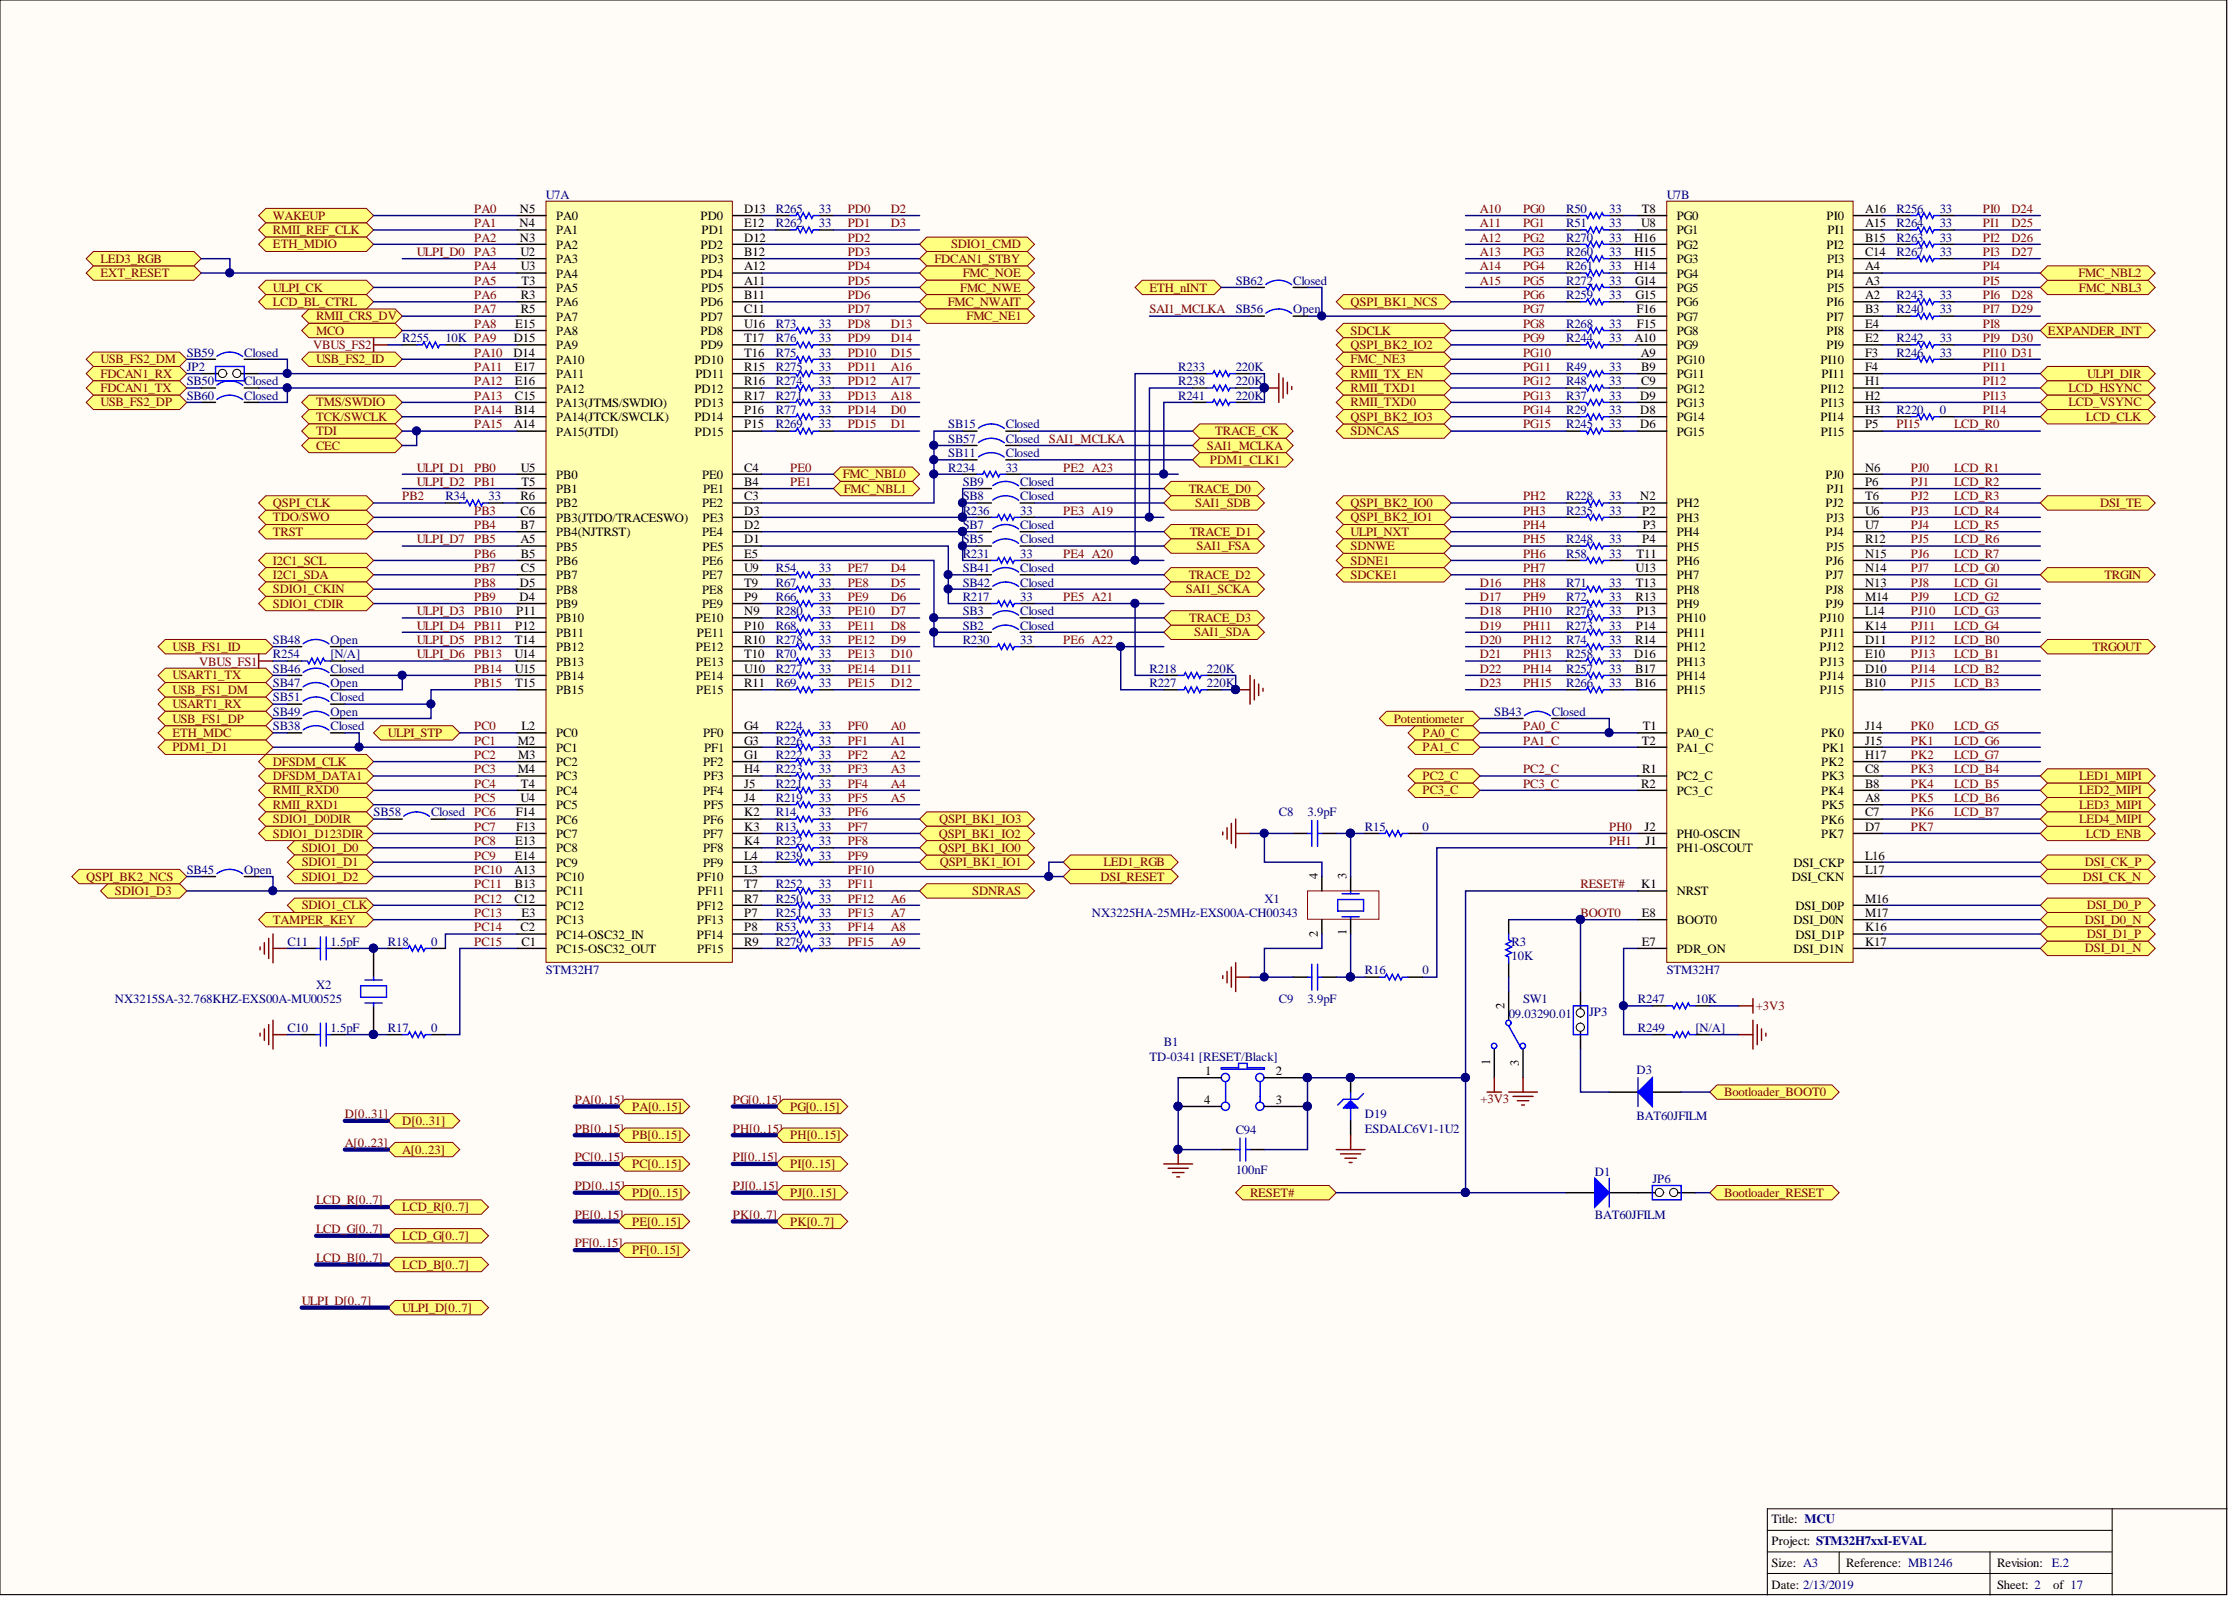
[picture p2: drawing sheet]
<svg xmlns="http://www.w3.org/2000/svg" width="393mm" height="282mm" viewBox="0 0 393 282" stroke-linecap="round" stroke-linejoin="round" font-family="sans-serif">
<defs><g id="words">
<g font-size="2.2" fill="#000080">
<text x="96.3" y="35">U7A</text>
<text x="294" y="35">U7B</text>
<text x="136.9" y="40.1">R262</text>
<text x="136.9" y="37.6">R265</text>
<text x="144.5" y="40.1">33</text>
<text x="144.5" y="37.6">33</text>
<text x="276.3" y="37.6">R50</text>
<text x="276.3" y="40.1">R51</text>
<text x="283.9" y="37.6">33</text>
<text x="283.9" y="40.1">33</text>
<text x="334.5" y="37.6">R256</text>
<text x="334.5" y="40.1">R264</text>
<text x="342.1" y="37.6">33</text>
<text x="342.1" y="40.1">33</text>
<text x="276.3" y="47.7">R261</text>
<text x="276.3" y="42.6">R270</text>
<text x="276.3" y="45.2">R260</text>
<text x="283.9" y="47.7">33</text>
<text x="283.9" y="42.6">33</text>
<text x="283.9" y="45.2">33</text>
<text x="334.5" y="42.6">R263</text>
<text x="334.5" y="45.2">R267</text>
<text x="342.1" y="42.6">33</text>
<text x="342.1" y="45.2">33</text>
<text x="218" y="50.2">SB62</text>
<text x="228.1" y="50.2">Closed</text>
<text x="276.3" y="50.2">R272</text>
<text x="276.3" y="52.8">R259</text>
<text x="283.9" y="50.2">33</text>
<text x="283.9" y="52.8">33</text>
<text x="334.5" y="52.8">R243</text>
<text x="342.1" y="52.8">33</text>
<text x="136.9" y="57.8">R73</text>
<text x="144.5" y="57.8">33</text>
<text x="218" y="55.3">SB56</text>
<text x="228.1" y="55.3">Open</text>
<text x="276.3" y="57.8">R268</text>
<text x="283.9" y="57.8">33</text>
<text x="334.5" y="55.3">R240</text>
<text x="342.1" y="55.3">33</text>
<text x="32.9" y="65.4">JP2</text>
<text x="32.9" y="62.9">SB59</text>
<text x="43.1" y="62.9">Closed</text>
<text x="71" y="60.4">R255</text>
<text x="78.6" y="60.4">10K PA9</text>
<text x="136.9" y="62.9">R75</text>
<text x="136.9" y="60.4">R76</text>
<text x="136.9" y="65.4">R275</text>
<text x="144.5" y="62.9">33</text>
<text x="144.5" y="60.4">33</text>
<text x="144.5" y="65.4">33</text>
<text x="207.8" y="65.4">R233</text>
<text x="218" y="65.4">220K</text>
<text x="276.3" y="65.4">R49</text>
<text x="276.3" y="60.4">R244</text>
<text x="283.9" y="65.4">33</text>
<text x="283.9" y="60.4">33</text>
<text x="334.5" y="60.4">R242</text>
<text x="334.5" y="62.9">R246</text>
<text x="342.1" y="60.4">33</text>
<text x="342.1" y="62.9">33</text>
<text x="32.9" y="70.5">SB60</text>
<text x="32.9" y="68">SB50</text>
<text x="43.1" y="70.5">Closed</text>
<text x="43.1" y="68">Closed</text>
<text x="136.9" y="68">R274</text>
<text x="136.9" y="70.5">R271</text>
<text x="144.5" y="68">33</text>
<text x="144.5" y="70.5">33</text>
<text x="207.8" y="68">R238</text>
<text x="207.8" y="70.5">R241</text>
<text x="218" y="68">220K</text>
<text x="218" y="70.5">220K</text>
<text x="276.3" y="68">R48</text>
<text x="276.3" y="70.5">R37</text>
<text x="283.9" y="68">33</text>
<text x="283.9" y="70.5">33</text>
<text x="136.9" y="75.6">R269</text>
<text x="136.9" y="73">R77</text>
<text x="144.5" y="75.6">33</text>
<text x="144.5" y="73">33</text>
<text x="167.3" y="75.6">SB15</text>
<text x="177.4" y="75.6">Closed</text>
<text x="276.3" y="75.6">R245</text>
<text x="276.3" y="73">R29</text>
<text x="283.9" y="75.6">33</text>
<text x="283.9" y="73">33</text>
<text x="334.5" y="73">R220</text>
<text x="342.1" y="73">0</text>
<text x="167.3" y="83.2">R234</text>
<text x="167.3" y="80.6">SB11</text>
<text x="167.3" y="78.1">SB57</text>
<text x="177.4" y="83.2">33</text>
<text x="177.4" y="80.6">Closed</text>
<text x="177.4" y="78.1">Closed</text>
<text x="78.6" y="88.2">R34</text>
<text x="86.2" y="88.2">33</text>
<text x="169.8" y="85.7">SB9</text>
<text x="169.8" y="88.2">SB8</text>
<text x="179.9" y="85.7">Closed</text>
<text x="179.9" y="88.2">Closed</text>
<text x="276.3" y="88.2">R228</text>
<text x="283.9" y="88.2">33</text>
<text x="169.8" y="90.8">R236</text>
<text x="169.8" y="93.3">SB7</text>
<text x="169.8" y="95.8">SB5</text>
<text x="179.9" y="90.8">33</text>
<text x="179.9" y="93.3">Closed</text>
<text x="179.9" y="95.8">Closed</text>
<text x="276.3" y="95.8">R248</text>
<text x="276.3" y="90.8">R235</text>
<text x="283.9" y="95.8">33</text>
<text x="283.9" y="90.8">33</text>
<text x="136.9" y="100.9">R54</text>
<text x="144.5" y="100.9">33</text>
<text x="169.8" y="98.4">R231</text>
<text x="169.8" y="100.9">SB41</text>
<text x="179.9" y="98.4">33</text>
<text x="179.9" y="100.9">Closed</text>
<text x="276.3" y="98.4">R58</text>
<text x="283.9" y="98.4">33</text>
<text x="136.9" y="103.5">R67</text>
<text x="136.9" y="106">R66</text>
<text x="144.5" y="103.5">33</text>
<text x="144.5" y="106">33</text>
<text x="169.8" y="106">R217</text>
<text x="169.8" y="103.5">SB42</text>
<text x="179.9" y="106">33</text>
<text x="179.9" y="103.5">Closed</text>
<text x="276.3" y="103.5">R71</text>
<text x="276.3" y="106">R72</text>
<text x="283.9" y="103.5">33</text>
<text x="283.9" y="106">33</text>
<text x="48.2" y="113.6">SB48</text>
<text x="58.3" y="113.6">Open</text>
<text x="136.9" y="108.5">R280</text>
<text x="136.9" y="111.1">R68</text>
<text x="136.9" y="113.6">R278</text>
<text x="144.5" y="108.5">33</text>
<text x="144.5" y="111.1">33</text>
<text x="144.5" y="113.6">33</text>
<text x="169.8" y="113.6">R230</text>
<text x="169.8" y="108.5">SB3</text>
<text x="169.8" y="111.1">SB2</text>
<text x="179.9" y="113.6">33</text>
<text x="179.9" y="108.5">Closed</text>
<text x="179.9" y="111.1">Closed</text>
<text x="276.3" y="108.5">R276</text>
<text x="276.3" y="111.1">R273</text>
<text x="276.3" y="113.6">R74</text>
<text x="283.9" y="108.5">33</text>
<text x="283.9" y="111.1">33</text>
<text x="283.9" y="113.6">33</text>
<text x="48.2" y="116.1">R254</text>
<text x="48.2" y="118.7">SB46</text>
<text x="58.3" y="116.1">[N/A]</text>
<text x="58.3" y="118.7">Closed</text>
<text x="136.9" y="116.1">R70</text>
<text x="136.9" y="118.7">R277</text>
<text x="144.5" y="116.1">33</text>
<text x="144.5" y="118.7">33</text>
<text x="202.8" y="118.7">R218</text>
<text x="212.9" y="118.7">220K</text>
<text x="276.3" y="116.1">R258</text>
<text x="276.3" y="118.7">R257</text>
<text x="283.9" y="116.1">33</text>
<text x="283.9" y="118.7">33</text>
<text x="48.2" y="121.2">SB47</text>
<text x="48.2" y="123.7">SB51</text>
<text x="58.3" y="121.2">Open</text>
<text x="58.3" y="123.7">Closed</text>
<text x="136.9" y="121.2">R69</text>
<text x="144.5" y="121.2">33</text>
<text x="202.8" y="121.2">R227</text>
<text x="212.9" y="121.2">220K</text>
<text x="276.3" y="121.2">R266</text>
<text x="283.9" y="121.2">33</text>
<text x="48.2" y="126.3">SB49</text>
<text x="48.2" y="128.8">SB38</text>
<text x="58.3" y="126.3">Open</text>
<text x="58.3" y="128.8">Closed</text>
<text x="136.9" y="128.8">R224</text>
<text x="136.9" y="131.3">R226</text>
<text x="144.5" y="128.8">33</text>
<text x="144.5" y="131.3">33</text>
<text x="263.6" y="126.3">SB43</text>
<text x="273.7" y="126.3">Closed</text>
<text x="136.9" y="133.9">R222</text>
<text x="136.9" y="136.4">R223</text>
<text x="144.5" y="133.9">33</text>
<text x="144.5" y="136.4">33</text>
<text x="136.9" y="138.9">R221</text>
<text x="136.9" y="141.5">R219</text>
<text x="144.5" y="138.9">33</text>
<text x="144.5" y="141.5">33</text>
<text x="65.9" y="144">SB58</text>
<text x="76" y="144">Closed</text>
<text x="136.9" y="144">R14</text>
<text x="136.9" y="146.5">R13</text>
<text x="136.9" y="149.1">R232</text>
<text x="144.5" y="144">33</text>
<text x="144.5" y="146.5">33</text>
<text x="144.5" y="149.1">33</text>
<text x="225.6" y="144">C8</text>
<text x="230.6" y="144">3.9pF</text>
<text x="240.8" y="146.5">R15</text>
<text x="250.9" y="146.5">0</text>
<text x="32.9" y="154.1">SB45</text>
<text x="43.1" y="154.1">Open</text>
<text x="136.9" y="151.6">R239</text>
<text x="144.5" y="151.6">33</text>
<text x="136.9" y="156.7">R252</text>
<text x="136.9" y="159.2">R250</text>
<text x="136.9" y="161.7">R251</text>
<text x="144.5" y="156.7">33</text>
<text x="144.5" y="159.2">33</text>
<text x="144.5" y="161.7">33</text>
<text x="192.6" y="161.7">NX3225HA-25MHz-EXS00A-CH00343</text>
<text x="223" y="159.2">X1</text>
<text x="50.7" y="166.8">C11</text>
<text x="58.3" y="166.8">1.5pF</text>
<text x="68.4" y="166.8">R18</text>
<text x="76" y="166.8">0</text>
<text x="136.9" y="164.3">R53</text>
<text x="136.9" y="166.8">R279</text>
<text x="144.5" y="164.3">33</text>
<text x="144.5" y="166.8">33</text>
<text x="266.6" y="166.8">R3</text>
<text x="96.3" y="171.9">STM32H7</text>
<text x="240.8" y="171.9">R16</text>
<text x="250.9" y="171.9">0</text>
<text x="266.6" y="169.4">10K</text>
<text x="294" y="171.9">STM32H7</text>
<text x="20.3" y="177">NX3215SA-32.768KHZ-EXS00A-MU00525</text>
<text x="55.8" y="174.4">X2</text>
<text x="225.6" y="177">C9</text>
<text x="230.6" y="177">3.9pF</text>
<text x="266.1" y="179.5">09.03290.01</text>
<text x="268.6" y="177">SW1</text>
<text x="280.3" y="179.2">JP3</text>
<text x="288.9" y="177">R247</text>
<text x="299.1" y="177">10K</text>
<text x="50.7" y="182">C10</text>
<text x="58.3" y="182">1.5pF</text>
<text x="68.4" y="182">R17</text>
<text x="76" y="182">0</text>
<text x="205.3" y="184.6">B1</text>
<text x="288.9" y="182">R249</text>
<text x="299.1" y="182">[N/A]</text>
<text x="202.8" y="187.1">TD-0341 [RESET/Black]</text>
<text x="288.7" y="189.4">D3</text>
<text x="240.8" y="197.2">D19</text>
<text x="288.7" y="197.5">BAT60JFILM</text>
<text x="218" y="200">C94</text>
<text x="240.8" y="199.8">ESDALC6V1-1U2</text>
<text x="218" y="207.1">100nF</text>
<text x="281.3" y="207.4">D1</text>
<text x="291.5" y="208.6">JP6</text>
<text x="281.3" y="215">BAT60JFILM</text>
</g>
<g font-size="2.2" fill="#800000">
<text x="48.2" y="41.3">RMII_REF_CLK</text>
<text x="48.2" y="38.7">WAKEUP</text>
<text x="83.6" y="37.6">PA0</text>
<text x="83.6" y="40.1">PA1</text>
<text x="149.5" y="37.6">PD0</text>
<text x="149.5" y="40.1">PD1</text>
<text x="157.1" y="37.6">D2</text>
<text x="157.1" y="40.1">D3</text>
<text x="261" y="37.6">A10</text>
<text x="261" y="40.1">A11</text>
<text x="268.6" y="37.6">PG0</text>
<text x="268.6" y="40.1">PG1</text>
<text x="349.7" y="37.6">PI0</text>
<text x="349.7" y="40.1">PI1</text>
<text x="354.8" y="37.6">D24</text>
<text x="354.8" y="40.1">D25</text>
<text x="17.7" y="46.3">LED3_RGB</text>
<text x="48.2" y="43.8">ETH_MDIO</text>
<text x="73.5" y="45.2">ULPI_D0</text>
<text x="83.6" y="47.7">PA4</text>
<text x="83.6" y="45.2">PA3</text>
<text x="83.6" y="42.6">PA2</text>
<text x="149.5" y="42.6">PD2</text>
<text x="149.5" y="45.2">PD3</text>
<text x="149.5" y="47.7">PD4</text>
<text x="164.8" y="46.3">FDCAN1_STBY</text>
<text x="167.8" y="43.8">SDIO1_CMD</text>
<text x="261" y="42.6">A12</text>
<text x="261" y="45.2">A13</text>
<text x="261" y="47.7">A14</text>
<text x="268.6" y="42.6">PG2</text>
<text x="268.6" y="45.2">PG3</text>
<text x="268.6" y="47.7">PG4</text>
<text x="349.7" y="42.6">PI2</text>
<text x="349.7" y="45.2">PI3</text>
<text x="349.7" y="47.7">PI4</text>
<text x="354.8" y="42.6">D26</text>
<text x="354.8" y="45.2">D27</text>
<text x="17.7" y="48.9">EXT_RESET</text>
<text x="48.2" y="51.4">ULPI_CK</text>
<text x="48.2" y="54">LCD_BL_CTRL</text>
<text x="83.6" y="50.2">PA5</text>
<text x="83.6" y="52.8">PA6</text>
<text x="149.5" y="50.2">PD5</text>
<text x="149.5" y="52.8">PD6</text>
<text x="167.2" y="54">FMC_NWAIT</text>
<text x="169.4" y="51.4">FMC_NWE</text>
<text x="169.8" y="48.9">FMC_NOE</text>
<text x="202.8" y="51.4">ETH_nINT</text>
<text x="238.2" y="54">QSPI_BK1_NCS</text>
<text x="261" y="50.2">A15</text>
<text x="268.6" y="50.2">PG5</text>
<text x="268.6" y="52.8">PG6</text>
<text x="349.7" y="50.2">PI5</text>
<text x="349.7" y="52.8">PI6</text>
<text x="354.8" y="52.8">D28</text>
<text x="366.6" y="48.9">FMC_NBL2</text>
<text x="366.7" y="51.4">FMC_NBL3</text>
<text x="55.8" y="56.5">RMII_CRS_DV</text>
<text x="55.8" y="59">MCO</text>
<text x="83.6" y="55.3">PA7</text>
<text x="83.6" y="57.8">PA8</text>
<text x="149.5" y="55.3">PD7</text>
<text x="149.5" y="57.8">PD8</text>
<text x="157.1" y="57.8">D13</text>
<text x="170.5" y="56.5">FMC_NE1</text>
<text x="202.8" y="55.3">SAI1_MCLKA</text>
<text x="238.2" y="59">SDCLK</text>
<text x="268.6" y="57.8">PG8</text>
<text x="268.6" y="55.3">PG7</text>
<text x="349.7" y="57.8">PI8</text>
<text x="349.7" y="55.3">PI7</text>
<text x="354.8" y="55.3">D29</text>
<text x="361.2" y="59">EXPANDER_INT</text>
<text x="17.7" y="64.1">USB_FS2_DM</text>
<text x="55.3" y="61.6">VBUS_FS2</text>
<text x="55.8" y="64.1">USB_FS2_ID</text>
<text x="83.6" y="65.4">PA11</text>
<text x="83.6" y="62.9">PA10</text>
<text x="149.5" y="60.4">PD9</text>
<text x="149.5" y="62.9">PD10</text>
<text x="149.5" y="65.4">PD11</text>
<text x="157.1" y="60.4">D14</text>
<text x="157.1" y="62.9">D15</text>
<text x="157.1" y="65.4">A16</text>
<text x="238.2" y="64.1">FMC_NE3</text>
<text x="238.2" y="61.6">QSPI_BK2_IO2</text>
<text x="268.6" y="60.4">PG9</text>
<text x="268.6" y="65.4">PG11</text>
<text x="268.6" y="62.9">PG10</text>
<text x="349.7" y="60.4">PI9</text>
<text x="349.7" y="65.4">PI11</text>
<text x="349.7" y="62.9">PI10 D31</text>
<text x="354.8" y="60.4">D30</text>
<text x="17.7" y="66.6">FDCAN1_RX</text>
<text x="17.7" y="69.2">FDCAN1_TX</text>
<text x="17.7" y="71.7">USB_FS2_DP</text>
<text x="55.8" y="71.7">TMS/SWDIO</text>
<text x="83.6" y="68">PA12</text>
<text x="83.6" y="70.5">PA13</text>
<text x="149.5" y="68">PD12</text>
<text x="149.5" y="70.5">PD13</text>
<text x="157.1" y="68">A17</text>
<text x="157.1" y="70.5">A18</text>
<text x="238.2" y="66.6">RMII_TX_EN</text>
<text x="238.2" y="69.2">RMII_TXD1</text>
<text x="238.2" y="71.7">RMII_TXD0</text>
<text x="268.6" y="68">PG12</text>
<text x="268.6" y="70.5">PG13</text>
<text x="349.7" y="68">PI12</text>
<text x="349.7" y="70.5">PI13</text>
<text x="364.9" y="69.2">LCD_HSYNC</text>
<text x="364.9" y="71.7">LCD_VSYNC</text>
<text x="368.2" y="66.6">ULPI_DIR</text>
<text x="55.8" y="74.2">TCK/SWCLK</text>
<text x="55.8" y="76.8">TDI</text>
<text x="83.6" y="75.6">PA15</text>
<text x="83.6" y="73">PA14</text>
<text x="149.5" y="73">PD14</text>
<text x="149.5" y="75.6">PD15</text>
<text x="157.1" y="73">D0</text>
<text x="157.1" y="75.6">D1</text>
<text x="214.3" y="76.8">TRACE_CK</text>
<text x="238.2" y="76.8">SDNCAS</text>
<text x="238.2" y="74.2">QSPI_BK2_IO3</text>
<text x="268.6" y="73">PG14</text>
<text x="268.6" y="75.6">PG15</text>
<text x="334.5" y="75.6">PI15</text>
<text x="344.7" y="75.6">LCD_R0</text>
<text x="349.7" y="73">PI14</text>
<text x="367.9" y="74.2">LCD_CLK</text>
<text x="55.8" y="79.3">CEC</text>
<text x="73.5" y="83.2">ULPI_D1</text>
<text x="83.6" y="83.2">PB0</text>
<text x="139.4" y="83.2">PE0</text>
<text x="185" y="78.1">SAI1_MCLKA</text>
<text x="187.5" y="83.2">PE2 A23</text>
<text x="212.9" y="79.3">SAI1_MCLKA</text>
<text x="213.4" y="81.8">PDM1_CLK1</text>
<text x="337.1" y="83.2">PJ0</text>
<text x="344.7" y="83.2">LCD_R1</text>
<text x="48.2" y="89.4">QSPI_CLK</text>
<text x="71" y="88.2">PB2</text>
<text x="73.5" y="85.7">ULPI_D2</text>
<text x="83.6" y="85.7">PB1</text>
<text x="139.4" y="85.7">PE1</text>
<text x="148.7" y="84.4">FMC_NBL0</text>
<text x="148.8" y="86.9">FMC_NBL1</text>
<text x="209.7" y="86.9">TRACE_D0</text>
<text x="210.8" y="89.4">SAI1_SDB</text>
<text x="238.2" y="89.4">QSPI_BK2_IO0</text>
<text x="268.6" y="88.2">PH2</text>
<text x="337.1" y="85.7">PJ1</text>
<text x="337.1" y="88.2">PJ2</text>
<text x="344.7" y="85.7">LCD_R2</text>
<text x="344.7" y="88.2">LCD_R3</text>
<text x="370.4" y="89.4">DSI_TE</text>
<text x="48.2" y="92">TDO/SWO</text>
<text x="48.2" y="94.5">TRST</text>
<text x="73.5" y="95.8">ULPI_D7</text>
<text x="83.6" y="95.8">PB5</text>
<text x="83.6" y="90.8">PB3</text>
<text x="83.6" y="93.3">PB4</text>
<text x="187.5" y="90.8">PE3 A19</text>
<text x="209.8" y="94.5">TRACE_D1</text>
<text x="238.2" y="94.5">ULPI_NXT</text>
<text x="238.2" y="92">QSPI_BK2_IO1</text>
<text x="268.6" y="90.8">PH3</text>
<text x="268.6" y="93.3">PH4</text>
<text x="268.6" y="95.8">PH5</text>
<text x="337.1" y="90.8">PJ3</text>
<text x="337.1" y="93.3">PJ4</text>
<text x="337.1" y="95.8">PJ5</text>
<text x="344.7" y="90.8">LCD_R4</text>
<text x="344.7" y="93.3">LCD_R5</text>
<text x="344.7" y="95.8">LCD_R6</text>
<text x="48.2" y="99.6">I2C1_SCL</text>
<text x="83.6" y="100.9">PB7</text>
<text x="83.6" y="98.4">PB6</text>
<text x="149.5" y="100.9">PE7</text>
<text x="157.1" y="100.9">D4</text>
<text x="187.5" y="98.4">PE4 A20</text>
<text x="211" y="97">SAI1_FSA</text>
<text x="238.2" y="99.6">SDNE1</text>
<text x="238.2" y="97">SDNWE</text>
<text x="268.6" y="98.4">PH6</text>
<text x="268.6" y="100.9">PH7</text>
<text x="337.1" y="98.4">PJ6</text>
<text x="337.1" y="100.9">PJ7</text>
<text x="344.7" y="98.4">LCD_R7</text>
<text x="344.7" y="100.9">LCD_G0</text>
<text x="48.2" y="102.1">I2C1_SDA</text>
<text x="48.2" y="104.6">SDIO1_CKIN</text>
<text x="48.2" y="107.2">SDIO1_CDIR</text>
<text x="83.6" y="103.5">PB8</text>
<text x="83.6" y="106">PB9</text>
<text x="149.5" y="106">PE9</text>
<text x="149.5" y="103.5">PE8</text>
<text x="157.1" y="103.5">D5</text>
<text x="157.1" y="106">D6</text>
<text x="187.5" y="106">PE5 A21</text>
<text x="209.2" y="104.6">SAI1_SCKA</text>
<text x="209.7" y="102.1">TRACE_D2</text>
<text x="238.2" y="102.1">SDCKE1</text>
<text x="261" y="103.5">D16</text>
<text x="261" y="106">D17</text>
<text x="268.6" y="106">PH9</text>
<text x="268.6" y="103.5">PH8</text>
<text x="337.1" y="103.5">PJ8</text>
<text x="337.1" y="106">PJ9</text>
<text x="344.7" y="106">LCD_G2</text>
<text x="344.7" y="103.5">LCD_G1</text>
<text x="371.2" y="102.1">TRGIN</text>
<text x="73.5" y="108.5">ULPI_D3</text>
<text x="73.5" y="111.1">ULPI_D4</text>
<text x="73.5" y="113.6">ULPI_D5</text>
<text x="83.6" y="108.5">PB10</text>
<text x="83.6" y="111.1">PB11</text>
<text x="83.6" y="113.6">PB12</text>
<text x="149.5" y="111.1">PE11</text>
<text x="149.5" y="108.5">PE10</text>
<text x="149.5" y="113.6">PE12</text>
<text x="157.1" y="108.5">D7</text>
<text x="157.1" y="111.1">D8</text>
<text x="157.1" y="113.6">D9</text>
<text x="187.5" y="113.6">PE6 A22</text>
<text x="209.7" y="109.7">TRACE_D3</text>
<text x="210.6" y="112.2">SAI1_SDA</text>
<text x="261" y="108.5">D18</text>
<text x="261" y="111.1">D19</text>
<text x="261" y="113.6">D20</text>
<text x="268.6" y="111.1">PH11</text>
<text x="268.6" y="108.5">PH10</text>
<text x="268.6" y="113.6">PH12</text>
<text x="337.1" y="113.6">PJ12</text>
<text x="337.1" y="108.5">PJ10</text>
<text x="337.1" y="111.1">PJ11</text>
<text x="344.7" y="113.6">LCD_B0</text>
<text x="344.7" y="108.5">LCD_G3</text>
<text x="344.7" y="111.1">LCD_G4</text>
<text x="30.4" y="119.9">USART1_TX</text>
<text x="30.4" y="114.8">USB_FS1_ID</text>
<text x="35.2" y="117.4">VBUS_FS1</text>
<text x="73.5" y="116.1">ULPI_D6</text>
<text x="83.6" y="118.7">PB14</text>
<text x="83.6" y="116.1">PB13</text>
<text x="149.5" y="118.7">PE14</text>
<text x="149.5" y="116.1">PE13</text>
<text x="157.1" y="116.1">D10</text>
<text x="157.1" y="118.7">D11</text>
<text x="261" y="116.1">D21</text>
<text x="261" y="118.7">D22</text>
<text x="268.6" y="118.7">PH14</text>
<text x="268.6" y="116.1">PH13</text>
<text x="337.1" y="118.7">PJ14</text>
<text x="337.1" y="116.1">PJ13</text>
<text x="344.7" y="116.1">LCD_B1</text>
<text x="344.7" y="118.7">LCD_B2</text>
<text x="369.1" y="114.8">TRGOUT</text>
<text x="30.4" y="124.9">USART1_RX</text>
<text x="30.4" y="122.4">USB_FS1_DM</text>
<text x="83.6" y="121.2">PB15</text>
<text x="149.5" y="121.2">PE15</text>
<text x="157.1" y="121.2">D12</text>
<text x="261" y="121.2">D23</text>
<text x="268.6" y="121.2">PH15</text>
<text x="337.1" y="121.2">PJ15</text>
<text x="344.7" y="121.2">LCD_B3</text>
<text x="30.4" y="130">ETH_MDC</text>
<text x="30.4" y="127.5">USB_FS1_DP</text>
<text x="68.4" y="130">ULPI_STP</text>
<text x="83.6" y="128.8">PC0</text>
<text x="83.6" y="131.3">PC1</text>
<text x="149.5" y="128.8">PF0</text>
<text x="149.5" y="131.3">PF1</text>
<text x="157.1" y="131.3">A1</text>
<text x="157.1" y="128.8">A0</text>
<text x="245.8" y="127.5">Potentiometer</text>
<text x="250.9" y="130">PA0_C</text>
<text x="268.6" y="128.8">PA0_C</text>
<text x="268.6" y="131.3">PA1_C</text>
<text x="337.1" y="128.8">PK0</text>
<text x="337.1" y="131.3">PK1</text>
<text x="344.7" y="128.8">LCD_G5</text>
<text x="344.7" y="131.3">LCD_G6</text>
<text x="30.4" y="132.5">PDM1_D1</text>
<text x="48.2" y="135.1">DFSDM_CLK</text>
<text x="48.2" y="137.6">DFSDM_DATA1</text>
<text x="83.6" y="133.9">PC2</text>
<text x="83.6" y="136.4">PC3</text>
<text x="149.5" y="133.9">PF2</text>
<text x="149.5" y="136.4">PF3</text>
<text x="157.1" y="133.9">A2</text>
<text x="157.1" y="136.4">A3</text>
<text x="250.9" y="132.5">PA1_C</text>
<text x="250.9" y="137.6">PC2_C</text>
<text x="268.6" y="136.4">PC2_C</text>
<text x="337.1" y="136.4">PK3</text>
<text x="337.1" y="133.9">PK2</text>
<text x="344.7" y="136.4">LCD_B4</text>
<text x="344.7" y="133.9">LCD_G7</text>
<text x="366.8" y="137.6">LED1_MIPI</text>
<text x="48.2" y="140.1">RMII_RXD0</text>
<text x="48.2" y="142.7">RMII_RXD1</text>
<text x="83.6" y="138.9">PC4</text>
<text x="83.6" y="141.5">PC5</text>
<text x="149.5" y="138.9">PF4</text>
<text x="149.5" y="141.5">PF5</text>
<text x="157.1" y="138.9">A4</text>
<text x="157.1" y="141.5">A5</text>
<text x="250.9" y="140.1">PC3_C</text>
<text x="268.6" y="138.9">PC3_C</text>
<text x="337.1" y="138.9">PK4</text>
<text x="337.1" y="141.5">PK5</text>
<text x="344.7" y="138.9">LCD_B5</text>
<text x="344.7" y="141.5">LCD_B6</text>
<text x="366.8" y="140.1">LED2_MIPI</text>
<text x="366.8" y="142.7">LED3_MIPI</text>
<text x="48.2" y="145.2">SDIO1_D0DIR</text>
<text x="48.2" y="147.7">SDIO1_D123DIR</text>
<text x="83.6" y="144">PC6</text>
<text x="83.6" y="146.5">PC7</text>
<text x="83.6" y="149.1">PC8</text>
<text x="149.5" y="149.1">PF8</text>
<text x="149.5" y="144">PF6</text>
<text x="149.5" y="146.5">PF7</text>
<text x="165.6" y="147.7">QSPI_BK1_IO2</text>
<text x="165.6" y="145.2">QSPI_BK1_IO3</text>
<text x="283.9" y="146.5">PH0</text>
<text x="283.9" y="149.1">PH1</text>
<text x="337.1" y="144">PK6</text>
<text x="337.1" y="146.5">PK7</text>
<text x="344.7" y="144">LCD_B7</text>
<text x="366.8" y="145.2">LED4_MIPI</text>
<text x="367.9" y="147.7">LCD_ENB</text>
<text x="15.2" y="155.3">QSPI_BK2_NCS</text>
<text x="53.2" y="150.3">SDIO1_D0</text>
<text x="53.2" y="152.8">SDIO1_D1</text>
<text x="53.2" y="155.3">SDIO1_D2</text>
<text x="83.6" y="151.6">PC9</text>
<text x="83.6" y="154.1">PC10</text>
<text x="149.5" y="151.6">PF9</text>
<text x="149.5" y="154.1">PF10</text>
<text x="165.6" y="150.3">QSPI_BK1_IO0</text>
<text x="165.8" y="152.8">QSPI_BK1_IO1</text>
<text x="194.1" y="155.3">DSI_RESET</text>
<text x="194.7" y="152.8">LED1_RGB</text>
<text x="367.4" y="155.3">DSI_CK_N</text>
<text x="367.7" y="152.8">DSI_CK_P</text>
<text x="20.3" y="157.9">SDIO1_D3</text>
<text x="53.2" y="160.4">SDIO1_CLK</text>
<text x="83.6" y="156.7">PC11</text>
<text x="83.6" y="159.2">PC12</text>
<text x="83.6" y="161.7">PC13</text>
<text x="149.5" y="156.7">PF11</text>
<text x="149.5" y="159.2">PF12</text>
<text x="149.5" y="161.7">PF13</text>
<text x="157.1" y="159.2">A6</text>
<text x="157.1" y="161.7">A7</text>
<text x="171.5" y="157.9">SDNRAS</text>
<text x="278.8" y="156.7">RESET#</text>
<text x="278.8" y="161.7">BOOT0</text>
<text x="368.1" y="160.4">DSI_D0_P</text>
<text x="48.2" y="162.9">TAMPER_KEY</text>
<text x="83.6" y="164.3">PC14</text>
<text x="83.6" y="166.8">PC15</text>
<text x="149.5" y="164.3">PF14</text>
<text x="149.5" y="166.8">PF15</text>
<text x="157.1" y="164.3">A8</text>
<text x="157.1" y="166.8">A9</text>
<text x="367.7" y="162.9">DSI_D0_N</text>
<text x="368.1" y="165.5">DSI_D1_P</text>
<text x="367.7" y="168">DSI_D1_N</text>
<text x="309.7" y="178.2">+3V3</text>
<text x="60.8" y="197.2">D[0..31]</text>
<text x="101.4" y="194.7">PA[0..15]</text>
<text x="111.5" y="195.9">PA[0..15]</text>
<text x="129.3" y="194.7">PG[0..15]</text>
<text x="139.4" y="195.9">PG[0..15]</text>
<text x="261.1" y="194.6">+3V3</text>
<text x="304.1" y="193.4">Bootloader_BOOT0</text>
<text x="60.8" y="202.3">A[0..23]</text>
<text x="71" y="198.4">D[0..31]</text>
<text x="71" y="203.5">A[0..23]</text>
<text x="101.4" y="199.8">PB[0..15]</text>
<text x="111.5" y="201">PB[0..15]</text>
<text x="129.3" y="199.8">PH[0..15]</text>
<text x="139.4" y="201">PH[0..15]</text>
<text x="101.4" y="204.8">PC[0..15]</text>
<text x="101.4" y="209.9">PD[0..15]</text>
<text x="111.5" y="206">PC[0..15]</text>
<text x="129.3" y="204.8">PI[0..15]</text>
<text x="129.3" y="209.9">PJ[0..15]</text>
<text x="139.4" y="206">PI[0..15]</text>
<text x="55.8" y="212.4">LCD_R[0..7]</text>
<text x="71" y="213.6">LCD_R[0..7]</text>
<text x="101.4" y="215">PE[0..15]</text>
<text x="111.5" y="211.1">PD[0..15]</text>
<text x="129.3" y="215">PK[0..7]</text>
<text x="139.4" y="211.1">PJ[0..15]</text>
<text x="220.5" y="211.1">RESET#</text>
<text x="304.1" y="211.1">Bootloader_RESET</text>
<text x="55.8" y="217.5">LCD_G[0..7]</text>
<text x="71" y="218.7">LCD_G[0..7]</text>
<text x="101.4" y="220">PF[0..15]</text>
<text x="111.5" y="216.2">PE[0..15]</text>
<text x="111.5" y="221.2">PF[0..15]</text>
<text x="139.4" y="216.2">PK[0..7]</text>
<text x="55.8" y="222.6">LCD_B[0..7]</text>
<text x="71" y="223.8">LCD_B[0..7]</text>
<text x="53.2" y="230.2">ULPI_D[0..7]</text>
<text x="71" y="231.4">ULPI_D[0..7]</text>
</g>
<g font-size="2.2">
<text x="91.6" y="40.1">N4</text>
<text x="91.7" y="37.6">N5</text>
<text x="98.1" y="41.4">PA1</text>
<text x="98.1" y="38.8">PA0</text>
<text x="123.6" y="38.8">PD0</text>
<text x="123.8" y="41.4">PD1</text>
<text x="131.3" y="40.1">E12</text>
<text x="131.3" y="37.6">D13</text>
<text x="289.5" y="40.1">U8</text>
<text x="289.6" y="37.6">T8</text>
<text x="295.8" y="38.8">PG0</text>
<text x="295.8" y="41.4">PG1</text>
<text x="322.2" y="38.8">PI0</text>
<text x="322.4" y="41.4">PI1</text>
<text x="329" y="40.1">A15</text>
<text x="329" y="37.6">A16</text>
<text x="91.7" y="42.6">N3</text>
<text x="91.8" y="45.2">U2</text>
<text x="91.9" y="47.7">U3</text>
<text x="98.1" y="43.9">PA2</text>
<text x="98.1" y="46.4">PA3</text>
<text x="123.6" y="43.9">PD2</text>
<text x="123.7" y="46.4">PD3</text>
<text x="131.3" y="47.7">A12</text>
<text x="131.3" y="45.2">B12</text>
<text x="131.3" y="42.6">D12</text>
<text x="288.2" y="42.6">H16</text>
<text x="288.2" y="47.7">H14</text>
<text x="288.3" y="45.2">H15</text>
<text x="295.8" y="46.4">PG3</text>
<text x="295.8" y="43.9">PG2</text>
<text x="322.2" y="43.9">PI2</text>
<text x="322.3" y="46.4">PI3</text>
<text x="329" y="42.6">B15</text>
<text x="329" y="47.7">A4</text>
<text x="329" y="45.2">C14</text>
<text x="91.9" y="52.8">R3</text>
<text x="92" y="50.2">T3</text>
<text x="98.1" y="51.5">PA5</text>
<text x="98.1" y="49">PA4</text>
<text x="123.6" y="49">PD4</text>
<text x="123.7" y="51.5">PD5</text>
<text x="131.3" y="52.8">B11</text>
<text x="131.3" y="50.2">A11</text>
<text x="288.4" y="50.2">G14</text>
<text x="288.5" y="52.8">G15</text>
<text x="295.8" y="51.5">PG5</text>
<text x="295.8" y="49">PG4</text>
<text x="322.2" y="49">PI4</text>
<text x="322.3" y="51.5">PI5</text>
<text x="329" y="50.2">A3</text>
<text x="329" y="52.8">A2</text>
<text x="90.9" y="57.8">E15</text>
<text x="91.9" y="55.3">R5</text>
<text x="98.1" y="54">PA6</text>
<text x="98.1" y="56.6">PA7</text>
<text x="98.1" y="59.1">PA8</text>
<text x="123.6" y="59.1">PD8</text>
<text x="123.6" y="56.6">PD7</text>
<text x="123.6" y="54">PD6</text>
<text x="131.3" y="57.8">U16</text>
<text x="131.3" y="55.3">C11</text>
<text x="288.7" y="55.3">F16</text>
<text x="288.7" y="57.8">F15</text>
<text x="295.8" y="54">PG6</text>
<text x="295.8" y="59.1">PG8</text>
<text x="295.8" y="56.6">PG7</text>
<text x="322.2" y="54">PI6</text>
<text x="322.2" y="56.6">PI7</text>
<text x="322.2" y="59.1">PI8</text>
<text x="329" y="55.3">B3</text>
<text x="329" y="57.8">E4</text>
<text x="90.6" y="62.9">D14</text>
<text x="90.6" y="60.4">D15</text>
<text x="90.8" y="65.4">E17</text>
<text x="98.1" y="61.6">PA9</text>
<text x="98.1" y="64.2">PA10</text>
<text x="122.5" y="64.2">PD10</text>
<text x="123.6" y="61.6">PD9</text>
<text x="131.3" y="65.4">R15</text>
<text x="131.3" y="62.9">T16</text>
<text x="131.3" y="60.4">T17</text>
<text x="288.3" y="60.4">A10</text>
<text x="289.4" y="62.9">A9</text>
<text x="289.5" y="65.4">B9</text>
<text x="295.8" y="61.6">PG9</text>
<text x="295.8" y="64.2">PG10</text>
<text x="321.1" y="64.2">PI10</text>
<text x="322.2" y="61.6">PI9</text>
<text x="329" y="60.4">E2</text>
<text x="329" y="62.9">F3</text>
<text x="329" y="65.4">F4</text>
<text x="90.8" y="70.5">C15</text>
<text x="90.8" y="68">E16</text>
<text x="98.1" y="71.8">PA13(JTMS/SWDIO)</text>
<text x="98.1" y="69.2">PA12</text>
<text x="98.1" y="66.7">PA11</text>
<text x="122.5" y="69.2">PD12</text>
<text x="122.6" y="71.8">PD13</text>
<text x="122.7" y="66.7">PD11</text>
<text x="131.3" y="68">R16</text>
<text x="131.3" y="70.5">R17</text>
<text x="289.3" y="70.5">D9</text>
<text x="289.5" y="68">C9</text>
<text x="295.8" y="66.7">PG11</text>
<text x="295.8" y="69.2">PG12</text>
<text x="295.8" y="71.8">PG13</text>
<text x="321.1" y="69.2">PI12</text>
<text x="321.2" y="71.8">PI13</text>
<text x="321.3" y="66.7">PI11</text>
<text x="329" y="68">H1</text>
<text x="329" y="70.5">H2</text>
<text x="90.6" y="75.6">A14</text>
<text x="90.7" y="73">B14</text>
<text x="98.1" y="76.8">PA15(JTDI)</text>
<text x="98.1" y="74.3">PA14(JTCK/SWCLK)</text>
<text x="122.5" y="74.3">PD14</text>
<text x="122.6" y="76.8">PD15</text>
<text x="131.3" y="73">P16</text>
<text x="131.3" y="75.6">P15</text>
<text x="289.3" y="73">D8</text>
<text x="289.3" y="75.6">D6</text>
<text x="295.8" y="74.3">PG14</text>
<text x="295.8" y="76.8">PG15</text>
<text x="321.1" y="74.3">PI14</text>
<text x="321.2" y="76.8">PI15</text>
<text x="329" y="75.6">P5</text>
<text x="329" y="73">H3</text>
<text x="91.9" y="83.2">U5</text>
<text x="131.3" y="83.2">C4</text>
<text x="329" y="83.2">N6</text>
<text x="91.8" y="88.2">R6</text>
<text x="92" y="85.7">T5</text>
<text x="98.1" y="89.5">PB2</text>
<text x="98.1" y="87">PB1</text>
<text x="98.1" y="84.4">PB0</text>
<text x="123.8" y="84.4">PE0</text>
<text x="123.8" y="89.5">PE2</text>
<text x="124" y="87">PE1</text>
<text x="131.3" y="85.7">B4</text>
<text x="131.3" y="88.2">C3</text>
<text x="289.3" y="88.2">N2</text>
<text x="295.8" y="89.5">PH2</text>
<text x="322" y="89.5">PJ2</text>
<text x="322" y="84.4">PJ0</text>
<text x="322.2" y="87">PJ1</text>
<text x="329" y="88.2">T6</text>
<text x="329" y="85.7">P6</text>
<text x="91.8" y="90.8">C6</text>
<text x="91.8" y="93.3">B7</text>
<text x="91.8" y="95.8">A5</text>
<text x="98.1" y="92">PB3(JTDO/TRACESWO)</text>
<text x="98.1" y="94.6">PB4(NJTRST)</text>
<text x="123.8" y="94.6">PE4</text>
<text x="123.9" y="92">PE3</text>
<text x="131.3" y="95.8">D1</text>
<text x="131.3" y="93.3">D2</text>
<text x="131.3" y="90.8">D3</text>
<text x="289.7" y="90.8">P2</text>
<text x="289.7" y="95.8">P4</text>
<text x="289.8" y="93.3">P3</text>
<text x="295.8" y="92">PH3</text>
<text x="295.8" y="94.6">PH4</text>
<text x="322" y="94.6">PJ4</text>
<text x="322.1" y="92">PJ3</text>
<text x="329" y="90.8">U6</text>
<text x="329" y="93.3">U7</text>
<text x="329" y="95.8">R12</text>
<text x="91.9" y="98.4">B5</text>
<text x="91.9" y="100.9">C5</text>
<text x="98.1" y="99.7">PB6</text>
<text x="98.1" y="97.1">PB5</text>
<text x="123.8" y="99.7">PE6</text>
<text x="123.9" y="97.1">PE5</text>
<text x="131.3" y="98.4">E5</text>
<text x="131.3" y="100.9">U9</text>
<text x="288.5" y="100.9">U13</text>
<text x="288.7" y="98.4">T11</text>
<text x="295.8" y="97.1">PH5</text>
<text x="295.8" y="99.7">PH6</text>
<text x="322" y="99.7">PJ6</text>
<text x="322.1" y="97.1">PJ5</text>
<text x="329" y="100.9">N14</text>
<text x="329" y="98.4">N15</text>
<text x="91.6" y="106">D4</text>
<text x="91.7" y="103.5">D5</text>
<text x="98.1" y="102.2">PB7</text>
<text x="98.1" y="104.7">PB8</text>
<text x="98.1" y="107.3">PB9</text>
<text x="123.8" y="104.7">PE8</text>
<text x="123.8" y="102.2">PE7</text>
<text x="123.8" y="107.3">PE9</text>
<text x="131.3" y="103.5">T9</text>
<text x="131.3" y="106">P9</text>
<text x="288.5" y="106">R13</text>
<text x="288.6" y="103.5">T13</text>
<text x="295.8" y="107.3">PH9</text>
<text x="295.8" y="104.7">PH8</text>
<text x="295.8" y="102.2">PH7</text>
<text x="322" y="107.3">PJ9</text>
<text x="322" y="104.7">PJ8</text>
<text x="322" y="102.2">PJ7</text>
<text x="329" y="106">M14</text>
<text x="329" y="103.5">N13</text>
<text x="90.8" y="113.6">T14</text>
<text x="90.9" y="111.1">P12</text>
<text x="91.1" y="108.5">P11</text>
<text x="98.1" y="112.3">PB11</text>
<text x="98.1" y="109.8">PB10</text>
<text x="122.7" y="109.8">PE10</text>
<text x="122.9" y="112.3">PE11</text>
<text x="131.3" y="108.5">N9</text>
<text x="131.3" y="111.1">P10</text>
<text x="131.3" y="113.6">R10</text>
<text x="288.4" y="113.6">R14</text>
<text x="288.6" y="111.1">P14</text>
<text x="288.6" y="108.5">P13</text>
<text x="295.8" y="109.8">PH10</text>
<text x="295.8" y="112.3">PH11</text>
<text x="320.9" y="109.8">PJ10</text>
<text x="321.1" y="112.3">PJ11</text>
<text x="329" y="111.1">K14</text>
<text x="329" y="108.5">L14</text>
<text x="329" y="113.6">D11</text>
<text x="90.7" y="116.1">U14</text>
<text x="90.8" y="118.7">U15</text>
<text x="98.1" y="114.9">PB12</text>
<text x="98.1" y="117.4">PB13</text>
<text x="98.1" y="119.9">PB14</text>
<text x="122.7" y="119.9">PE14</text>
<text x="122.7" y="114.9">PE12</text>
<text x="122.8" y="117.4">PE13</text>
<text x="131.3" y="116.1">T10</text>
<text x="131.3" y="118.7">U10</text>
<text x="288.2" y="116.1">D16</text>
<text x="288.4" y="118.7">B17</text>
<text x="295.8" y="114.9">PH12</text>
<text x="295.8" y="119.9">PH14</text>
<text x="295.8" y="117.4">PH13</text>
<text x="320.9" y="119.9">PJ14</text>
<text x="320.9" y="114.9">PJ12</text>
<text x="321" y="117.4">PJ13</text>
<text x="329" y="118.7">D10</text>
<text x="329" y="116.1">E10</text>
<text x="90.9" y="121.2">T15</text>
<text x="98.1" y="122.5">PB15</text>
<text x="122.8" y="122.5">PE15</text>
<text x="131.3" y="121.2">R11</text>
<text x="288.4" y="121.2">B16</text>
<text x="295.8" y="122.5">PH15</text>
<text x="321" y="122.5">PJ15</text>
<text x="329" y="121.2">B10</text>
<text x="91.3" y="131.3">M2</text>
<text x="92" y="128.8">L2</text>
<text x="98.1" y="130.1">PC0</text>
<text x="124" y="130.1">PF0</text>
<text x="131.3" y="131.3">G3</text>
<text x="131.3" y="128.8">G4</text>
<text x="289.6" y="131.3">T2</text>
<text x="289.8" y="128.8">T1</text>
<text x="295.8" y="130.1">PA0_C</text>
<text x="321.3" y="130.1">PK0</text>
<text x="329" y="131.3">J15</text>
<text x="329" y="128.8">J14</text>
<text x="91.3" y="136.4">M4</text>
<text x="91.4" y="133.9">M3</text>
<text x="98.1" y="132.6">PC1</text>
<text x="98.1" y="135.1">PC2</text>
<text x="98.1" y="137.7">PC3</text>
<text x="124" y="135.1">PF2</text>
<text x="124.1" y="137.7">PF3</text>
<text x="124.2" y="132.6">PF1</text>
<text x="131.3" y="133.9">G1</text>
<text x="131.3" y="136.4">H4</text>
<text x="289.7" y="136.4">R1</text>
<text x="295.8" y="132.6">PA1_C</text>
<text x="295.8" y="137.7">PC2_C</text>
<text x="321.3" y="135.1">PK2</text>
<text x="321.3" y="137.7">PK3</text>
<text x="321.4" y="132.6">PK1</text>
<text x="329" y="133.9">H17</text>
<text x="329" y="136.4">C8</text>
<text x="91.8" y="141.5">U4</text>
<text x="91.9" y="138.9">T4</text>
<text x="98.1" y="140.2">PC4</text>
<text x="98.1" y="142.7">PC5</text>
<text x="124" y="140.2">PF4</text>
<text x="124.1" y="142.7">PF5</text>
<text x="131.3" y="141.5">J4</text>
<text x="131.3" y="138.9">J5</text>
<text x="289.5" y="138.9">R2</text>
<text x="295.8" y="140.2">PC3_C</text>
<text x="321.3" y="140.2">PK4</text>
<text x="321.3" y="142.7">PK5</text>
<text x="329" y="141.5">A8</text>
<text x="329" y="138.9">B8</text>
<text x="90.9" y="149.1">E13</text>
<text x="91" y="144">F14</text>
<text x="91.1" y="146.5">F13</text>
<text x="98.1" y="145.3">PC6</text>
<text x="98.1" y="147.8">PC7</text>
<text x="124" y="147.8">PF7</text>
<text x="124" y="145.3">PF6</text>
<text x="131.3" y="146.5">K3</text>
<text x="131.3" y="144">K2</text>
<text x="131.3" y="149.1">K4</text>
<text x="290.1" y="146.5">J2</text>
<text x="290.3" y="149.1">J1</text>
<text x="295.8" y="147.8">PH0-OSCIN</text>
<text x="321.3" y="147.8">PK7</text>
<text x="321.3" y="145.3">PK6</text>
<text x="329" y="146.5">D7</text>
<text x="329" y="144">C7</text>
<text x="90.7" y="154.1">A13</text>
<text x="90.8" y="151.6">E14</text>
<text x="98.1" y="155.4">PC10</text>
<text x="98.1" y="150.3">PC8</text>
<text x="98.1" y="152.9">PC9</text>
<text x="122.9" y="155.4">PF10</text>
<text x="124" y="152.9">PF9</text>
<text x="124" y="150.3">PF8</text>
<text x="131.3" y="151.6">L4</text>
<text x="131.3" y="154.1">L3</text>
<text x="232.4" y="155.1" transform="rotate(-90 232.4 155.1)">4</text>
<text x="237.5" y="155.1" transform="rotate(-90 237.5 155.1)">3</text>
<text x="295.8" y="150.3">PH1-OSCOUT</text>
<text x="316" y="155.4">DSI_CKN</text>
<text x="316.4" y="152.9">DSI_CKP</text>
<text x="329" y="151.6">L16</text>
<text x="329" y="154.1">L17</text>
<text x="90.7" y="159.2">C12</text>
<text x="90.8" y="156.7">B13</text>
<text x="92" y="161.7">E3</text>
<text x="98.1" y="157.9">PC11</text>
<text x="98.1" y="160.5">PC12</text>
<text x="122.9" y="160.5">PF12</text>
<text x="123.1" y="157.9">PF11</text>
<text x="131.3" y="161.7">P7</text>
<text x="131.3" y="159.2">R7</text>
<text x="131.3" y="156.7">T7</text>
<text x="289.5" y="156.7">K1</text>
<text x="289.6" y="161.7">E8</text>
<text x="295.8" y="157.9">NRST</text>
<text x="316.7" y="160.5">DSI_D0P</text>
<text x="329" y="159.2">M16</text>
<text x="329" y="161.7">M17</text>
<text x="91.8" y="164.3">C2</text>
<text x="92" y="166.8">C1</text>
<text x="98.1" y="165.6">PC14-OSC32_IN</text>
<text x="98.1" y="163">PC13</text>
<text x="122.9" y="165.6">PF14</text>
<text x="123" y="163">PF13</text>
<text x="131.3" y="164.3">P8</text>
<text x="131.3" y="166.8">R9</text>
<text x="232.4" y="165.3" transform="rotate(-90 232.4 165.3)">2</text>
<text x="237.5" y="165" transform="rotate(-90 237.5 165)">1</text>
<text x="289.6" y="166.8">E7</text>
<text x="295.8" y="163">BOOT0</text>
<text x="316.4" y="163">DSI_D0N</text>
<text x="316.7" y="165.6">DSI_D1P</text>
<text x="329" y="164.3">K16</text>
<text x="329" y="166.8">K17</text>
<text x="98.1" y="168.1">PC15-OSC32_OUT</text>
<text x="123" y="168.1">PF15</text>
<text x="295.8" y="168.1">PDR_ON</text>
<text x="316.4" y="168.1">DSI_D1N</text>
<text x="265.4" y="177.9" transform="rotate(-90 265.4 177.9)">2</text>
<text x="212.6" y="189.6">1</text>
<text x="225.1" y="189.6">2</text>
<text x="262.8" y="187.8" transform="rotate(-90 262.8 187.8)">1</text>
<text x="267.9" y="188.1" transform="rotate(-90 267.9 188.1)">3</text>
<text x="212.4" y="194.7">4</text>
<text x="225.1" y="194.7">3</text>
<text x="312.5" y="268.7">Title: MCU</text>
<text x="312.5" y="272.5">Project: STM32H7xxI-EVAL</text>
<text x="312.5" y="276.4">Size: A3</text>
<text x="312.5" y="280.2">Date: 2/13/2019</text>
<text x="325.7" y="276.4">Reference: MB1246</text>
<text x="352.3" y="280.2">Sheet: 2</text>
<text x="352.3" y="276.4">Revision: E.2</text>
<text x="362.2" y="280.2">of 17</text>
</g>
</g></defs>
<path d="M0 0h392.8v281.3h-392.8z" fill="#fffcf8" stroke="#000" stroke-width=".18"/>
<path d="M311.7 269.9h60.9M311.7 273.7h60.9M311.7 277.5h60.9M324.4 273.7v3.8M351 273.7v7.6M372.6 266.1v15.2M392.8 266.1h-81.1v15.2" fill="none" stroke="#000" stroke-width=".18"/>
<path d="M110.2 193.9h10.2l1.3 1.3-1.3 1.2h-10.2l-1.2-1.2z" fill-rule="evenodd" fill="#ffff80" stroke="#800000" stroke-width=".18"/>
<path d="M101.4 195.2h7.6" fill="none" stroke="#000080" stroke-width=".76"/>
<path d="M110.2 199h10.2l1.3 1.2-1.3 1.3h-10.2l-1.2-1.3z" fill-rule="evenodd" fill="#ffff80" stroke="#800000" stroke-width=".18"/>
<path d="M101.4 200.2h7.6" fill="none" stroke="#000080" stroke-width=".76"/>
<path d="M110.2 204h10.2l1.3 1.3-1.3 1.3h-10.2l-1.2-1.3z" fill-rule="evenodd" fill="#ffff80" stroke="#800000" stroke-width=".18"/>
<path d="M101.4 205.3h7.6" fill="none" stroke="#000080" stroke-width=".76"/>
<path d="M110.2 209.1h10.2l1.3 1.3-1.3 1.2h-10.2l-1.2-1.2z" fill-rule="evenodd" fill="#ffff80" stroke="#800000" stroke-width=".18"/>
<path d="M101.4 210.4h7.6" fill="none" stroke="#000080" stroke-width=".76"/>
<path d="M110.2 214.2h10.2l1.3 1.2-1.3 1.3h-10.2l-1.2-1.3z" fill-rule="evenodd" fill="#ffff80" stroke="#800000" stroke-width=".18"/>
<path d="M101.4 215.4h7.6" fill="none" stroke="#000080" stroke-width=".76"/>
<path d="M110.2 219.2h10.2l1.3 1.3-1.3 1.3h-10.2l-1.2-1.3z" fill-rule="evenodd" fill="#ffff80" stroke="#800000" stroke-width=".18"/>
<path d="M101.4 220.5h7.6" fill="none" stroke="#000080" stroke-width=".76"/>
<path d="M138.1 193.9h10.2l1.2 1.3-1.2 1.2h-10.2l-1.2-1.2z" fill-rule="evenodd" fill="#ffff80" stroke="#800000" stroke-width=".18"/>
<path d="M129.3 195.2h7.6" fill="none" stroke="#000080" stroke-width=".76"/>
<path d="M138.1 199h10.2l1.2 1.2-1.2 1.3h-10.2l-1.2-1.3z" fill-rule="evenodd" fill="#ffff80" stroke="#800000" stroke-width=".18"/>
<path d="M129.3 200.2h7.6" fill="none" stroke="#000080" stroke-width=".76"/>
<path d="M138.1 204h10.2l1.2 1.3-1.2 1.3h-10.2l-1.2-1.3z" fill-rule="evenodd" fill="#ffff80" stroke="#800000" stroke-width=".18"/>
<path d="M129.3 205.3h7.6" fill="none" stroke="#000080" stroke-width=".76"/>
<path d="M71 45.6h20.2M65.9 93.8h25.3M65.9 98.9h25.3M71 86.2h20.2M71 96.3h20.2M60.8 116.6h30.4M65.9 101.4h25.3M65.9 106.5h25.3M71 109h20.2M71 111.5h20.2" fill="none" stroke="#000080" stroke-width=".25"/>
<path d="M54.5 69.7h15.2l1.3 1.3-1.3 1.2h-15.2l-1.3-1.2z" fill-rule="evenodd" fill="#ffff80" stroke="#800000" stroke-width=".18"/>
<path d="M71 71h20.2" fill="none" stroke="#000080" stroke-width=".25"/>
<path d="M54.5 72.2h15.2l1.3 1.3-1.3 1.3h-15.2l-1.3-1.3z" fill-rule="evenodd" fill="#ffff80" stroke="#800000" stroke-width=".18"/>
<path d="M71 73.5h20.2" fill="none" stroke="#000080" stroke-width=".25"/>
<path d="M54.5 74.8h15.2l1.3 1.2-1.3 1.3h-15.2l-1.3-1.3z" fill-rule="evenodd" fill="#ffff80" stroke="#800000" stroke-width=".18"/>
<path d="M71 76h20.2M65.9 91.3h25.3M65.9 103.9h25.3" fill="none" stroke="#000080" stroke-width=".25"/>
<g fill="#ffff80" stroke="#800000" stroke-width=".18">
<path d="M67.2 128h12.6l1.3 1.3-1.3 1.2h-12.6l-1.3-1.2z" fill-rule="evenodd"/>
<path d="M29.1 128h17.8l1.3 1.3-1.3 1.2h-17.8l-1.2-1.2z" fill-rule="evenodd"/>
<path d="M46.9 138.1h17.7l1.3 1.3-1.3 1.3h-17.7l-1.3-1.3z" fill-rule="evenodd"/>
<path d="M46.9 140.7h17.7l1.3 1.2-1.3 1.3h-17.7l-1.3-1.3z" fill-rule="evenodd"/>
<path d="M52 148.3h12.6l1.3 1.2-1.3 1.3h-12.6l-1.3-1.3z" fill-rule="evenodd"/>
<path d="M16.5 46.9h17.7l1.3 1.3-1.3 1.2h-17.7l-1.3-1.2z" fill-rule="evenodd"/>
<path d="M52 158.4h12.6l1.3 1.3-1.3 1.3h-12.6l-1.3-1.3z" fill-rule="evenodd"/>
<path d="M46.9 161h17.7l1.3 1.2-1.3 1.3h-17.7l-1.3-1.3z" fill-rule="evenodd"/>
</g>
<g fill="none" stroke="#000080" stroke-width=".25">
<path d="M332 83.6h27.9M332 86.2h27.9M332 88.7h27.9M332 91.3h27.9M332 93.8h27.9M332 96.3h27.9M332 114.1h27.9M332 116.6h27.9M332 119.1h27.9M332 121.7h27.9M332 136.9h27.9M332 139.4h27.9"/>
<path d="M332 141.9h27.9M332 144.5h27.9M332 147h27.9"/>
</g>
<g fill="#ffff80" stroke="#800000" stroke-width=".18">
<path d="M361.2 145.7h17.7l1.3 1.3-1.3 1.3h-17.7l-1.3-1.3z" fill-rule="evenodd"/>
<path d="M163.5 41.8h17.7l1.3 1.3-1.3 1.3h-17.7l-1.3-1.3z" fill-rule="evenodd"/>
<path d="M163.5 46.9h17.7l1.3 1.3-1.3 1.2h-17.7l-1.3-1.2z" fill-rule="evenodd"/>
<path d="M163.5 49.4h17.7l1.3 1.3-1.3 1.3h-17.7l-1.3-1.3z" fill-rule="evenodd"/>
<path d="M163.5 52h17.7l1.3 1.2-1.3 1.3h-17.7l-1.3-1.3z" fill-rule="evenodd"/>
<path d="M163.5 54.5h17.7l1.3 1.3-1.3 1.2h-17.7l-1.3-1.2z" fill-rule="evenodd"/>
</g>
<g fill="none" stroke="#000080" stroke-width=".25">
<path d="M332 38h2.5M344.7 38h15.2M332 40.6h2.5M332 43.1h2.5M332 45.6h2.5M332 48.2h27.9M332 50.7h27.9M332 53.2h2.5M332 55.8h2.5M344.7 40.6h15.2M344.7 43.1h15.2M344.7 45.6h15.2"/>
<path d="M332 60.8h2.5M332 68.4h27.9M332 71h27.9M332 73.5h2.5M332 76h27.9"/>
</g>
<path d="M334.5 38h2.6M342.1 38h2.6M334.5 40.6h2.6M334.5 43.1h2.6M334.5 45.6h2.6M342.1 40.6h2.6M342.1 43.1h2.6M342.1 45.6h2.6" fill="none" stroke="#000" stroke-width=".25"/>
<path d="M337.1 38h1l.2-.5 .6 1 .5-1 .5 1 .5-1 .5 1 .2-.5h1M337.1 40.6h1l.2-.5 .6 1 .5-1 .5 1 .5-1 .5 1 .2-.5h1M337.1 43.1h1l.2-.5 .6 1 .5-1 .5 1 .5-1 .5 1 .2-.5h1M337.1 45.6h1l.2-.5 .6 1 .5-1 .5 1 .5-1 .5 1 .2-.5h1" fill="none" stroke="#00f" stroke-width=".25"/>
<g fill="#ffff80" stroke="#800000" stroke-width=".18">
<path d="M361.2 49.4h17.7l1.3 1.3-1.3 1.3h-17.7l-1.3-1.3z" fill-rule="evenodd"/>
<path d="M361.2 46.9h17.7l1.3 1.3-1.3 1.2h-17.7l-1.3-1.2z" fill-rule="evenodd"/>
<path d="M361.2 57h17.7l1.3 1.3-1.3 1.3h-17.7l-1.3-1.3z" fill-rule="evenodd"/>
</g>
<path d="M334.5 53.2h2.6M334.5 55.8h2.6M342.1 53.2h2.6M342.1 55.8h2.6M334.5 60.8h2.6M334.5 63.4h2.6M342.1 60.8h2.6M342.1 63.4h2.6" fill="none" stroke="#000" stroke-width=".25"/>
<path d="M337.1 53.2h1l.2-.5 .6 1 .5-1 .5 1 .5-1 .5 1 .2-.5h1M337.1 55.8h1l.2-.5 .6 1 .5-1 .5 1 .5-1 .5 1 .2-.5h1M337.1 60.8h1l.2-.5 .6 1 .5-1 .5 1 .5-1 .5 1 .2-.5h1M337.1 63.4h1l.2-.5 .6 1 .5-1 .5 1 .5-1 .5 1 .2-.5h1" fill="none" stroke="#00f" stroke-width=".25"/>
<path d="M344.7 53.2h15.2M344.7 55.8h15.2M344.7 60.8h15.2M344.7 63.4h15.2" fill="none" stroke="#000080" stroke-width=".25"/>
<g fill="#ffff80" stroke="#800000" stroke-width=".18">
<path d="M361.2 64.6h17.7l1.3 1.3-1.3 1.3h-17.7l-1.3-1.3z" fill-rule="evenodd"/>
<path d="M361.2 67.2h17.7l1.3 1.2-1.3 1.3h-17.7l-1.3-1.3z" fill-rule="evenodd"/>
<path d="M361.2 69.7h17.7l1.3 1.3-1.3 1.2h-17.7l-1.3-1.2z" fill-rule="evenodd"/>
<path d="M361.2 72.2h17.7l1.3 1.3-1.3 1.3h-17.7l-1.3-1.3z" fill-rule="evenodd"/>
<path d="M148.3 82.4h12.6l1.3 1.2-1.3 1.3h-12.6l-1.3-1.3z" fill-rule="evenodd"/>
<path d="M148.3 84.9h12.6l1.3 1.3-1.3 1.2h-12.6l-1.3-1.2z" fill-rule="evenodd"/>
<path d="M211.6 74.8h15.2l1.3 1.2-1.3 1.3h-15.2l-1.2-1.3z" fill-rule="evenodd"/>
<path d="M206.6 84.9h15.2l1.2 1.3-1.2 1.2h-15.2l-1.3-1.2z" fill-rule="evenodd"/>
<path d="M206.6 100.1h15.2l1.2 1.3-1.2 1.3h-15.2l-1.3-1.3z" fill-rule="evenodd"/>
<path d="M206.6 92.5h15.2l1.2 1.3-1.2 1.3h-15.2l-1.3-1.3z" fill-rule="evenodd"/>
<path d="M206.6 110.3h15.2l1.2 1.2-1.2 1.3h-15.2l-1.3-1.3z" fill-rule="evenodd"/>
<path d="M206.6 107.7h15.2l1.2 1.3-1.2 1.3h-15.2l-1.3-1.3z" fill-rule="evenodd"/>
</g>
<g fill="none" stroke="#000" stroke-width=".25">
<path d="M136.9 101.4h2.5M136.9 103.9h2.5M136.9 106.5h2.5M136.9 109h2.5M136.9 111.5h2.5M136.9 114.1h2.5M136.9 116.6h2.5M136.9 119.1h2.5M144.5 101.4h2.5M144.5 103.9h2.5M144.5 106.5h2.5M144.5 109h2.5"/>
<path d="M144.5 111.5h2.5M144.5 114.1h2.5M144.5 116.6h2.5M144.5 119.1h2.5M136.9 121.7h2.5M136.9 129.3h2.5M136.9 131.8h2.5M136.9 134.3h2.5M136.9 136.9h2.5M136.9 139.4h2.5M144.5 121.7h2.5M144.5 129.3h2.5"/>
<path d="M144.5 131.8h2.5M144.5 134.3h2.5M144.5 136.9h2.5M144.5 139.4h2.5M136.9 141.9h2.5M144.5 141.9h2.5"/>
</g>
<g fill="none" stroke="#00f" stroke-width=".25">
<path d="M139.4 101.4h1l.3-.5 .5 1 .5-1 .5 1 .5-1 .5 1 .2-.5h1.1M139.4 103.9h1l.3-.5 .5 1 .5-1 .5 1 .5-1 .5 1 .2-.5h1.1M139.4 106.5h1l.3-.5 .5 1 .5-1 .5 1 .5-1 .5 1 .2-.5h1.1M139.4 109h1l.3-.5 .5 1 .5-1 .5 1 .5-1 .5 1 .2-.5h1.1M139.4 111.5h1l.3-.5 .5 1 .5-1 .5 1 .5-1 .5 1 .2-.5h1.1M139.4 114.1h1l.3-.5 .5 1 .5-1 .5 1 .5-1 .5 1 .2-.5h1.1M139.4 116.6h1l.3-.5 .5 1 .5-1 .5 1 .5-1 .5 1 .2-.5h1.1M139.4 119.1h1l.3-.5 .5 1 .5-1 .5 1 .5-1 .5 1 .2-.5h1.1M139.4 121.7h1l.3-.5 .5 1 .5-1 .5 1 .5-1 .5 1 .2-.5h1.1M139.4 129.3h1l.3-.5 .5 1 .5-1 .5 1 .5-1 .5 1 .2-.5h1.1M139.4 131.8h1l.3-.5 .5 1 .5-1 .5 1 .5-1 .5 1 .2-.5h1.1M139.4 134.3h1l.3-.5 .5 1 .5-1 .5 1 .5-1 .5 1 .2-.5h1.1"/>
<path d="M139.4 136.9h1l.3-.5 .5 1 .5-1 .5 1 .5-1 .5 1 .2-.5h1.1M139.4 139.4h1l.3-.5 .5 1 .5-1 .5 1 .5-1 .5 1 .2-.5h1.1M139.4 141.9h1l.3-.5 .5 1 .5-1 .5 1 .5-1 .5 1 .2-.5h1.1"/>
</g>
<g fill="#ffff80" stroke="#800000" stroke-width=".18">
<path d="M206.6 87.4h15.2l1.2 1.3-1.2 1.3h-15.2l-1.3-1.3z" fill-rule="evenodd"/>
<path d="M206.6 102.7h15.2l1.2 1.2-1.2 1.3h-15.2l-1.3-1.3z" fill-rule="evenodd"/>
<path d="M206.6 95.1h15.2l1.2 1.2-1.2 1.3h-15.2l-1.3-1.3z" fill-rule="evenodd"/>
<path d="M211.6 77.3h15.2l1.3 1.3-1.3 1.2h-15.2l-1.2-1.2z" fill-rule="evenodd"/>
</g>
<path d="M136.9 157.2h2.5M144.5 157.2h2.5" fill="none" stroke="#000" stroke-width=".25"/>
<path d="M139.4 157.2h1l.3-.6 .5 1.1 .5-1.1 .5 1.1 .5-1.1 .5 1.1 .2-.5h1.1" fill="none" stroke="#00f" stroke-width=".25"/>
<path d="M163.5 155.9h17.7l1.3 1.3-1.3 1.2h-17.7l-1.3-1.2z" fill-rule="evenodd" fill="#ffff80" stroke="#800000" stroke-width=".18"/>
<g fill="none" stroke="#000" stroke-width=".25">
<path d="M276.3 38h2.5M283.9 38h2.5M276.3 40.6h2.5M276.3 48.2h2.5M276.3 50.7h2.5M283.9 40.6h2.5M283.9 48.2h2.5M283.9 50.7h2.5M136.9 159.7h2.5M144.5 159.7h2.5M136.9 162.2h2.5M136.9 164.8h2.5"/>
<path d="M136.9 167.3h2.5M144.5 162.2h2.5M144.5 164.8h2.5M144.5 167.3h2.5"/>
</g>
<path d="M278.8 38h1l.3 .5 .5-1 .5 1 .5-1 .5 1 .5-1 .2 .5h1.1M278.8 40.6h1l.3 .5 .5-1 .5 1 .5-1 .5 1 .5-1 .2 .5h1.1M278.8 48.2h1l.3 .5 .5-1 .5 1 .5-1 .5 1 .5-1 .2 .5h1.1M278.8 50.7h1l.3 .5 .5-1 .5 1 .5-1 .5 1 .5-1 .2 .5h1.1M139.4 159.7h1l.3-.5 .5 1 .5-1 .5 1 .5-1 .5 1 .2-.5h1.1M139.4 162.2h1l.3-.5 .5 1 .5-1 .5 1 .5-1 .5 1 .2-.5h1.1M139.4 164.8h1l.3-.6 .5 1.1 .5-1.1 .5 1.1 .5-1.1 .5 1.1 .2-.5h1.1M139.4 167.3h1l.3-.5 .5 1 .5-1 .5 1 .5-1 .5 1 .2-.5h1.1" fill="none" stroke="#00f" stroke-width=".25"/>
<path d="M237 57h17.7l1.3 1.3-1.3 1.3h-17.7l-1.3-1.3z" fill-rule="evenodd" fill="#ffff80" stroke="#800000" stroke-width=".18"/>
<path d="M276.3 58.3h2.5M283.9 58.3h2.5" fill="none" stroke="#000" stroke-width=".25"/>
<path d="M278.8 58.3h1l.3 .5 .5-1 .5 1 .5-1 .5 1 .5-1 .2 .5h1.1" fill="none" stroke="#00f" stroke-width=".25"/>
<g fill="#ffff80" stroke="#800000" stroke-width=".18">
<path d="M237 62.1h17.7l1.3 1.3-1.3 1.2h-17.7l-1.3-1.2z" fill-rule="evenodd"/>
<path d="M237 64.6h17.7l1.3 1.3-1.3 1.3h-17.7l-1.3-1.3z" fill-rule="evenodd"/>
</g>
<path d="M276.3 65.9h2.5M283.9 65.9h2.5" fill="none" stroke="#000" stroke-width=".25"/>
<path d="M278.8 65.9h1l.3 .5 .5-1 .5 1 .5-1 .5 1 .5-1 .2 .5h1.1" fill="none" stroke="#00f" stroke-width=".25"/>
<path d="M237 67.2h17.7l1.3 1.2-1.3 1.3h-17.7l-1.3-1.3z" fill-rule="evenodd" fill="#ffff80" stroke="#800000" stroke-width=".18"/>
<path d="M276.3 76h2.5M283.9 76h2.5" fill="none" stroke="#000" stroke-width=".25"/>
<path d="M278.8 76h1l.3 .6 .5-1.1 .5 1.1 .5-1.1 .5 1.1 .5-1.1 .2 .5h1.1" fill="none" stroke="#00f" stroke-width=".25"/>
<g fill="#ffff80" stroke="#800000" stroke-width=".18">
<path d="M237 74.8h17.7l1.3 1.2-1.3 1.3h-17.7l-1.3-1.3z" fill-rule="evenodd"/>
<path d="M237 100.1h17.7l1.3 1.3-1.3 1.3h-17.7l-1.3-1.3z" fill-rule="evenodd"/>
<path d="M237 97.6h17.7l1.3 1.3-1.3 1.2h-17.7l-1.3-1.2z" fill-rule="evenodd"/>
</g>
<path d="M276.3 98.9h2.5M283.9 98.9h2.5" fill="none" stroke="#000" stroke-width=".25"/>
<path d="M278.8 98.9h1l.3-.6 .5 1.1 .5-1.1 .5 1.1 .5-1.1 .5 1.1 .2-.5h1.1" fill="none" stroke="#00f" stroke-width=".25"/>
<g fill="#ffff80" stroke="#800000" stroke-width=".18">
<path d="M237 92.5h17.7l1.3 1.3-1.3 1.3h-17.7l-1.3-1.3z" fill-rule="evenodd"/>
<path d="M237 95.1h17.7l1.3 1.2-1.3 1.3h-17.7l-1.3-1.3z" fill-rule="evenodd"/>
</g>
<g fill="none" stroke="#000" stroke-width=".25">
<path d="M136.9 38h2.5M144.5 38h2.5M136.9 40.6h2.5M136.9 58.3h2.5M144.5 40.6h2.5M144.5 58.3h2.5M136.9 76h2.5M136.9 73.5h2.5M136.9 63.4h2.5M136.9 60.8h2.5M144.5 76h2.5M144.5 73.5h2.5"/>
<path d="M144.5 63.4h2.5M144.5 60.8h2.5M276.3 68.4h2.5M276.3 71h2.5M283.9 68.4h2.5M283.9 71h2.5M276.3 96.3h2.5M283.9 96.3h2.5M276.3 103.9h2.5M276.3 106.5h2.5M276.3 109h2.5M276.3 111.5h2.5"/>
<path d="M276.3 114.1h2.5M276.3 116.6h2.5M276.3 119.1h2.5M283.9 103.9h2.5M283.9 106.5h2.5M283.9 109h2.5M283.9 111.5h2.5M283.9 114.1h2.5M283.9 116.6h2.5M283.9 119.1h2.5M276.3 121.7h2.5M283.9 121.7h2.5"/>
</g>
<g fill="none" stroke="#00f" stroke-width=".25">
<path d="M139.4 38h1l.3-.5 .5 1 .5-1 .5 1 .5-1 .5 1 .2-.5h1.1M139.4 40.6h1l.3-.5 .5 1 .5-1 .5 1 .5-1 .5 1 .2-.5h1.1M139.4 58.3h1l.3-.5 .5 1 .5-1 .5 1 .5-1 .5 1 .2-.5h1.1M139.4 76h1l.3-.5 .5 1.1 .5-1.1 .5 1.1 .5-1.1 .5 1.1 .2-.6h1.1M139.4 73.5h1l.3-.5 .5 1 .5-1 .5 1 .5-1 .5 1 .2-.5h1.1M139.4 63.4h1l.3-.5 .5 1 .5-1 .5 1 .5-1 .5 1 .2-.5h1.1M139.4 60.8h1l.3-.5 .5 1 .5-1 .5 1 .5-1 .5 1 .2-.5h1.1M278.8 68.4h1l.3 .5 .5-1 .5 1 .5-1 .5 1 .5-1 .2 .5h1.1M278.8 71h1l.3 .5 .5-1 .5 1 .5-1 .5 1 .5-1 .2 .5h1.1M278.8 96.3h1l.3-.5 .5 1 .5-1 .5 1 .5-1 .5 1 .2-.5h1.1M278.8 103.9h1l.3-.5 .5 1 .5-1 .5 1 .5-1 .5 1 .2-.5h1.1M278.8 106.5h1l.3-.5 .5 1 .5-1 .5 1 .5-1 .5 1 .2-.5h1.1"/>
<path d="M278.8 109h1l.3-.5 .5 1 .5-1 .5 1 .5-1 .5 1 .2-.5h1.1M278.8 111.5h1l.3-.5 .5 1 .5-1 .5 1 .5-1 .5 1 .2-.5h1.1M278.8 114.1h1l.3-.5 .5 1 .5-1 .5 1 .5-1 .5 1 .2-.5h1.1M278.8 116.6h1l.3-.5 .5 1 .5-1 .5 1 .5-1 .5 1 .2-.5h1.1M278.8 119.1h1l.3-.5 .5 1 .5-1 .5 1 .5-1 .5 1 .2-.5h1.1M278.8 121.7h1l.3-.5 .5 1 .5-1 .5 1 .5-1 .5 1 .2-.5h1.1"/>
</g>
<g fill="#ffff80" stroke="#800000" stroke-width=".18">
<path d="M69.7 216.7h15.2l1.3 1.3-1.3 1.2h-15.2l-1.3-1.2z" fill-rule="evenodd"/>
<path d="M69.7 221.8h15.2l1.3 1.3-1.3 1.2h-15.2l-1.3-1.2z" fill-rule="evenodd"/>
<path d="M69.7 196.4h10.1l1.3 1.3-1.3 1.3h-10.1l-1.3-1.3z" fill-rule="evenodd"/>
<path d="M69.7 201.5h10.1l1.3 1.3-1.3 1.2h-10.1l-1.3-1.2z" fill-rule="evenodd"/>
</g>
<path d="M60.8 197.7h7.6M60.8 202.8h7.6" fill="none" stroke="#000080" stroke-width=".76"/>
<path d="M69.7 229.4h15.2l1.3 1.3-1.3 1.2h-15.2l-1.3-1.2z" fill-rule="evenodd" fill="#ffff80" stroke="#800000" stroke-width=".18"/>
<path d="M53.2 230.7h15.2" fill="none" stroke="#000080" stroke-width=".76"/>
<path d="M332 63.4h2.5" fill="none" stroke="#000080" stroke-width=".25"/>
<path d="M138.1 209.1h10.2l1.2 1.3-1.2 1.2h-10.2l-1.2-1.2z" fill-rule="evenodd" fill="#ffff80" stroke="#800000" stroke-width=".18"/>
<path d="M129.3 210.4h7.6" fill="none" stroke="#000080" stroke-width=".76"/>
<path d="M138.1 214.2h10.2l1.2 1.2-1.2 1.3h-10.2l-1.2-1.3z" fill-rule="evenodd" fill="#ffff80" stroke="#800000" stroke-width=".18"/>
<path d="M129.3 215.4h7.6" fill="none" stroke="#000080" stroke-width=".76"/>
<g fill="none" stroke="#000" stroke-width=".25">
<path d="M276.3 43.1h2.5M276.3 45.6h2.5M283.9 43.1h2.5M283.9 45.6h2.5M136.9 65.9h2.5M136.9 68.4h2.5M136.9 71h2.5M144.5 65.9h2.5M144.5 68.4h2.5M144.5 71h2.5M210.4 65.9h2.5M210.4 68.4h2.5"/>
<path d="M210.4 71h2.5M218 65.9h2.5M218 68.4h2.5M218 71h2.5M169.8 83.6h2.5M172.3 91.3h2.6M172.3 98.9h2.6M177.4 83.6h2.5M179.9 91.3h2.6M179.9 98.9h2.6M172.3 106.5h2.6M172.3 114.1h2.6"/>
<path d="M179.9 106.5h2.6M179.9 114.1h2.6M205.3 119.1h2.5M212.9 119.1h2.5M205.3 121.7h2.5M212.9 121.7h2.5M291.5 177.4h2.5M299.1 177.4h2.5M291.5 182.5h2.5M299.1 182.5h2.5"/>
</g>
<g fill="none" stroke="#00f" stroke-width=".25">
<path d="M278.8 43.1h1l.3 .5 .5-1 .5 1 .5-1 .5 1 .5-1 .2 .5h1.1M278.8 45.6h1l.3 .5 .5-1 .5 1 .5-1 .5 1 .5-1 .2 .5h1.1M139.4 65.9h1l.3 .5 .5-1 .5 1 .5-1 .5 1 .5-1 .2 .5h1.1M139.4 68.4h1l.3-.5 .5 1 .5-1 .5 1 .5-1 .5 1 .2-.5h1.1M139.4 71h1l.3-.5 .5 1 .5-1 .5 1 .5-1 .5 1 .2-.5h1.1M212.9 65.9h1l.3-.5 .5 1 .5-1 .5 1 .5-1 .5 1 .2-.5h1.1M212.9 68.4h1l.3-.5 .5 1 .5-1 .5 1 .5-1 .5 1 .2-.5h1.1M212.9 71h1l.3-.5 .5 1 .5-1 .5 1 .5-1 .5 1 .2-.5h1.1M172.3 83.6h1.1l.2-.5 .5 1.1 .5-1.1 .5 1.1 .5-1.1 .5 1.1 .3-.6h1M174.9 91.3h1l.2-.6 .5 1.1 .6-1.1 .5 1.1 .5-1.1 .5 1.1 .2-.5h1M174.9 98.9h1l.2-.6 .5 1.1 .6-1.1 .5 1.1 .5-1.1 .5 1.1 .2-.5h1M174.9 106.5h1l.2-.5 .5 1 .6-1 .5 1 .5-1 .5 1 .2-.5h1"/>
<path d="M174.9 114.1h1l.2-.5 .5 1 .6-1 .5 1 .5-1 .5 1 .2-.5h1M207.8 119.1h1l.3-.5 .5 1 .5-1 .5 1 .5-1 .5 1 .3-.5h1M207.8 121.7h1l.3-.5 .5 1 .5-1 .5 1 .5-1 .5 1 .3-.5h1M294 177.4h1l.3 .5 .5-1 .5 1 .5-1 .5 1 .5-1 .2 .5h1.1M294 182.5h1l.3 .5 .5-1 .5 1 .5-1 .5 1 .5-1 .2 .5h1.1"/>
</g>
<path d="M223 68.4h2.6M225.6 65.9v5.1M226.3 66.7v3.5M227.1 67.4v2.1M227.8 68.2v.5" fill="none" stroke="#800000" stroke-width=".25"/>
<circle cx="223" cy="68.4" r=".72" fill="#000080" stroke="#000080" stroke-width=".18"/>
<path d="M69.7 211.6h15.2l1.3 1.3-1.3 1.3h-15.2l-1.3-1.3z" fill-rule="evenodd" fill="#ffff80" stroke="#800000" stroke-width=".18"/>
<path d="M55.8 212.9h12.6M55.8 218h12.6M55.8 223.1h12.6" fill="none" stroke="#000080" stroke-width=".76"/>
<path d="M334.5 73.5h2.6M342.1 73.5h2.6" fill="none" stroke="#000" stroke-width=".25"/>
<path d="M337.1 73.5h1l.2-.5 .6 1 .5-1 .5 1 .5-1 .5 1 .2-.5h1" fill="none" stroke="#00f" stroke-width=".25"/>
<path d="M344.7 73.5h15.2" fill="none" stroke="#000080" stroke-width=".25"/>
<g fill="#ffff80" stroke="#800000" stroke-width=".18">
<path d="M163.5 143.2h17.7l1.3 1.3-1.3 1.2h-17.7l-1.3-1.2z" fill-rule="evenodd"/>
<path d="M163.5 145.7h17.7l1.3 1.3-1.3 1.3h-17.7l-1.3-1.3z" fill-rule="evenodd"/>
<path d="M163.5 150.8h17.7l1.3 1.3-1.3 1.2h-17.7l-1.3-1.2z" fill-rule="evenodd"/>
<path d="M163.5 148.3h17.7l1.3 1.2-1.3 1.3h-17.7l-1.3-1.3z" fill-rule="evenodd"/>
</g>
<g fill="none" stroke="#000" stroke-width=".25">
<path d="M169.8 76h2.5M177.4 76h2.5M172.3 86.2h2.6M172.3 93.8h2.6M172.3 88.7h2.6M172.3 96.3h2.6M179.9 86.2h2.6M179.9 93.8h2.6M179.9 88.7h2.6M179.9 96.3h2.6M172.3 101.4h2.6M172.3 109h2.6"/>
<path d="M172.3 111.5h2.6M172.3 103.9h2.6M179.9 101.4h2.6M179.9 109h2.6M179.9 111.5h2.6M179.9 103.9h2.6M136.9 144.5h2.5M136.9 147h2.5M136.9 149.5h2.5M136.9 152.1h2.5M144.5 144.5h2.5M144.5 147h2.5"/>
<path d="M144.5 149.5h2.5M144.5 152.1h2.5"/>
</g>
<g fill="none" stroke="#00f" stroke-width=".25">
<path d="M172.6 75.5a3.8 3.8 0 0 1 4.5 .1M175.1 85.7a3.8 3.8 0 0 1 4.6 0M175.1 93.3a3.8 3.8 0 0 1 4.6 0M175.1 88.2a3.8 3.8 0 0 1 4.6 0M175.1 95.8a3.8 3.8 0 0 1 4.6 0M175.1 100.9a3.8 3.8 0 0 1 4.6 0M175.1 108.5a3.8 3.8 0 0 1 4.6 0M175.1 111a3.8 3.8 0 0 1 4.6 0M175.1 103.4a3.8 3.8 0 0 1 4.6 0M139.4 144.5h1l.3-.5 .5 1 .5-1 .5 1 .5-1 .5 1 .2-.5h1.1M139.4 147h1l.3-.5 .5 1 .5-1 .5 1 .5-1 .5 1 .2-.5h1.1M139.4 149.5h1l.3-.5 .5 1.1 .5-1.1 .5 1.1 .5-1.1 .5 1.1 .2-.6h1.1"/>
<path d="M139.4 152.1h1l.3-.5 .5 1 .5-1 .5 1 .5-1 .5 1 .2-.5h1.1"/>
</g>
<path d="M88.7 88.7h2.5M91.2 121.7h-15.2v5h-15.2" fill="none" stroke="#000080" stroke-width=".25"/>
<g fill="#ffff80" stroke="#800000" stroke-width=".18">
<path d="M361.2 87.4h17.7l1.3 1.3-1.3 1.3h-17.7l-1.3-1.3z" fill-rule="evenodd"/>
<path d="M361.2 150.8h17.7l1.3 1.3-1.3 1.2h-17.7l-1.3-1.2z" fill-rule="evenodd"/>
<path d="M361.2 153.3h17.7l1.3 1.3-1.3 1.3h-17.7l-1.3-1.3z" fill-rule="evenodd"/>
<path d="M361.2 158.4h17.7l1.3 1.3-1.3 1.3h-17.7l-1.3-1.3z" fill-rule="evenodd"/>
<path d="M361.2 161h17.7l1.3 1.2-1.3 1.3h-17.7l-1.3-1.3z" fill-rule="evenodd"/>
<path d="M361.2 163.5h17.7l1.3 1.3-1.3 1.2h-17.7l-1.3-1.2z" fill-rule="evenodd"/>
<path d="M361.2 166h17.7l1.3 1.3-1.3 1.3h-17.7l-1.3-1.3z" fill-rule="evenodd"/>
</g>
<path d="M332 152.1h27.9M332 154.6h27.9M332 159.7h27.9M332 162.2h27.9M332 164.8h27.9M332 167.3h27.9" fill="none" stroke="#000080" stroke-width=".25"/>
<g fill="#ffff80" stroke="#800000" stroke-width=".18">
<path d="M188.8 153.3h17.8l1.2 1.3-1.2 1.3h-17.8l-1.3-1.3z" fill-rule="evenodd"/>
<path d="M361.2 135.6h17.7l1.3 1.3-1.3 1.2h-17.7l-1.3-1.2z" fill-rule="evenodd"/>
<path d="M361.2 138.1h17.7l1.3 1.3-1.3 1.3h-17.7l-1.3-1.3z" fill-rule="evenodd"/>
<path d="M361.2 140.7h17.7l1.3 1.2-1.3 1.3h-17.7l-1.3-1.3z" fill-rule="evenodd"/>
<path d="M361.2 143.2h17.7l1.3 1.3-1.3 1.2h-17.7l-1.3-1.2z" fill-rule="evenodd"/>
<path d="M46.9 39.3h17.7l1.3 1.3-1.3 1.2h-17.7l-1.3-1.2z" fill-rule="evenodd"/>
<path d="M46.9 41.8h17.7l1.3 1.3-1.3 1.3h-17.7l-1.3-1.3z" fill-rule="evenodd"/>
<path d="M46.9 49.4h17.7l1.3 1.3-1.3 1.3h-17.7l-1.3-1.3z" fill-rule="evenodd"/>
<path d="M54.5 54.5h15.2l1.3 1.3-1.3 1.2h-15.2l-1.3-1.2z" fill-rule="evenodd"/>
<path d="M46.9 52h17.7l1.3 1.2-1.3 1.3h-17.7l-1.3-1.3z" fill-rule="evenodd"/>
<path d="M29.1 117.9h17.8l1.3 1.2-1.3 1.3h-17.8l-1.2-1.3z" fill-rule="evenodd"/>
</g>
<path d="M65.9 59.6v2.5M65.9 60.8h2.5" fill="none" stroke="#800000" stroke-width=".25"/>
<g fill="#ffff80" stroke="#800000" stroke-width=".18">
<path d="M29.1 122.9h17.8l1.3 1.3-1.3 1.3h-17.8l-1.2-1.3z" fill-rule="evenodd"/>
<path d="M54.5 62.1h15.2l1.3 1.3-1.3 1.2h-15.2l-1.3-1.2z" fill-rule="evenodd"/>
<path d="M16.5 64.6h15.2l1.2 1.3-1.2 1.3h-15.2l-1.3-1.3z" fill-rule="evenodd"/>
<path d="M16.5 62.1h15.2l1.2 1.3-1.2 1.2h-15.2l-1.3-1.2z" fill-rule="evenodd"/>
<path d="M16.5 67.2h15.2l1.2 1.2-1.2 1.3h-15.2l-1.3-1.3z" fill-rule="evenodd"/>
<path d="M16.5 69.7h15.2l1.2 1.3-1.2 1.2h-15.2l-1.3-1.2z" fill-rule="evenodd"/>
<path d="M54.5 57h15.2l1.3 1.3-1.3 1.3h-15.2l-1.3-1.3z" fill-rule="evenodd"/>
<path d="M46.9 36.8h17.7l1.3 1.2-1.3 1.3h-17.7l-1.3-1.3z" fill-rule="evenodd"/>
</g>
<path d="M65.9 38h25.3M65.9 40.6h25.3M65.9 43.1h25.3M65.9 50.7h25.3M65.9 53.2h25.3M71 55.8h20.2M71 58.3h20.2M81.1 60.8h10.1" fill="none" stroke="#000080" stroke-width=".25"/>
<path d="M41.1 65.9h4.5M71 60.8h2.5M78.6 60.8h2.5" fill="none" stroke="#000" stroke-width=".25"/>
<path d="M73.5 60.8h1l.3-.5 .5 1 .5-1 .5 1 .5-1 .5 1 .3-.5h1" fill="none" stroke="#00f" stroke-width=".25"/>
<circle cx="41.8" cy="65.9" r=".72" fill="#fffcf8" stroke="#000" stroke-width=".18"/>
<path d="M35.5 65.9h4.5" fill="none" stroke="#000" stroke-width=".25"/>
<circle cx="39.2" cy="65.9" r=".72" fill="#fffcf8" stroke="#000" stroke-width=".18"/>
<path d="M38 64.6h5.1v2.6h-5.1z" fill="none" stroke="#00f" stroke-width=".25"/>
<path d="M32.9 68.4h2.6M71 63.4h20.2" fill="none" stroke="#000080" stroke-width=".25"/>
<g fill="#ffff80" stroke="#800000" stroke-width=".18">
<path d="M46.9 90h17.7l1.3 1.3-1.3 1.2h-17.7l-1.3-1.2z" fill-rule="evenodd"/>
<path d="M46.9 92.5h17.7l1.3 1.3-1.3 1.3h-17.7l-1.3-1.3z" fill-rule="evenodd"/>
<path d="M46.9 97.6h17.7l1.3 1.3-1.3 1.2h-17.7l-1.3-1.2z" fill-rule="evenodd"/>
<path d="M46.9 100.1h17.7l1.3 1.3-1.3 1.3h-17.7l-1.3-1.3z" fill-rule="evenodd"/>
<path d="M29.1 112.8h17.8l1.3 1.3-1.3 1.2h-17.8l-1.2-1.2z" fill-rule="evenodd"/>
</g>
<path d="M50.7 116.6h2.5M58.3 116.6h2.5" fill="none" stroke="#000" stroke-width=".25"/>
<path d="M53.2 116.6h1l.3 .5 .5-1 .5 1 .5-1 .5 1 .5-1 .3 .5h1" fill="none" stroke="#00f" stroke-width=".25"/>
<g fill="#ffff80" stroke="#800000" stroke-width=".18">
<path d="M29.1 120.4h17.8l1.3 1.3-1.3 1.2h-17.8l-1.2-1.2z" fill-rule="evenodd"/>
<path d="M29.1 125.5h17.8l1.3 1.2-1.3 1.3h-17.8l-1.2-1.3z" fill-rule="evenodd"/>
</g>
<path d="M45.6 115.3v2.6M45.6 116.6h2.6" fill="none" stroke="#800000" stroke-width=".25"/>
<g fill="#ffff80" stroke="#800000" stroke-width=".18">
<path d="M237 52h17.7l1.3 1.2-1.3 1.3h-17.7l-1.3-1.3z" fill-rule="evenodd"/>
<path d="M237 69.7h17.7l1.3 1.3-1.3 1.2h-17.7l-1.3-1.2z" fill-rule="evenodd"/>
</g>
<path d="M71 83.6h20.2M48.2 116.6h2.5" fill="none" stroke="#000080" stroke-width=".25"/>
<path d="M46.9 87.4h17.7l1.3 1.3-1.3 1.3h-17.7l-1.3-1.3z" fill-rule="evenodd" fill="#ffff80" stroke="#800000" stroke-width=".18"/>
<path d="M78.6 88.7h2.5M86.2 88.7h2.5" fill="none" stroke="#000" stroke-width=".25"/>
<path d="M81.1 88.7h1l.3-.5 .5 1 .5-1 .5 1 .5-1 .5 1 .3-.5h1" fill="none" stroke="#00f" stroke-width=".25"/>
<path d="M65.9 88.7h12.7" fill="none" stroke="#000080" stroke-width=".25"/>
<g fill="#ffff80" stroke="#800000" stroke-width=".18">
<path d="M46.9 102.7h17.7l1.3 1.2-1.3 1.3h-17.7l-1.3-1.3z" fill-rule="evenodd"/>
<path d="M46.9 105.2h17.7l1.3 1.3-1.3 1.2h-17.7l-1.3-1.2z" fill-rule="evenodd"/>
</g>
<path d="M53.5 113.5a3.8 3.8 0 0 1 4.5 .1M53.5 118.6a3.8 3.8 0 0 1 4.5 0M53.5 121.1a3.8 3.8 0 0 1 4.5 .1M53.5 126.2a3.8 3.8 0 0 1 4.5 .1M53.5 123.7a3.8 3.8 0 0 1 4.5 0" fill="none" stroke="#00f" stroke-width=".25"/>
<path d="M50.7 114.1h2.5M50.7 119.1h2.5M58.3 114.1h2.5M58.3 119.1h2.5M50.7 121.7h2.5M50.7 126.7h2.5M50.7 124.2h2.5M58.3 121.7h2.5M58.3 126.7h2.5M58.3 124.2h2.5" fill="none" stroke="#000" stroke-width=".25"/>
<path d="M48.2 114.1h2.5M48.2 119.1h2.5M60.8 114.1h30.4M60.8 119.1h30.4M71 119.1v2.6h-10.2M48.2 124.2h2.5M48.2 121.7h2.5M48.2 126.7h2.5M48.2 131.8h43M60.8 124.2h15.2M81.1 129.3h10.1" fill="none" stroke="#000080" stroke-width=".25"/>
<g fill="#000080" stroke="#000080" stroke-width=".18">
<circle cx="70.9" cy="119.1" r=".72"/>
<circle cx="76" cy="124.2" r=".72"/>
</g>
<path d="M46.9 133.1h17.7l1.3 1.2-1.3 1.3h-17.7l-1.3-1.3z" fill-rule="evenodd" fill="#ffff80" stroke="#800000" stroke-width=".18"/>
<path d="M65.9 134.3h25.3" fill="none" stroke="#000080" stroke-width=".25"/>
<path d="M46.9 135.6h17.7l1.3 1.3-1.3 1.2h-17.7l-1.3-1.2z" fill-rule="evenodd" fill="#ffff80" stroke="#800000" stroke-width=".18"/>
<path d="M65.9 136.9h25.3M65.9 139.4h25.3M65.9 141.9h25.3" fill="none" stroke="#000080" stroke-width=".25"/>
<path d="M46.9 143.2h17.7l1.3 1.3-1.3 1.2h-17.7l-1.3-1.2z" fill-rule="evenodd" fill="#ffff80" stroke="#800000" stroke-width=".18"/>
<path d="M78.6 144.5h12.6" fill="none" stroke="#000080" stroke-width=".25"/>
<path d="M46.9 145.7h17.7l1.3 1.3-1.3 1.3h-17.7l-1.3-1.3z" fill-rule="evenodd" fill="#ffff80" stroke="#800000" stroke-width=".18"/>
<path d="M65.9 147h25.3M65.9 149.5h25.3" fill="none" stroke="#000080" stroke-width=".25"/>
<g fill="#ffff80" stroke="#800000" stroke-width=".18">
<path d="M52 150.8h12.6l1.3 1.3-1.3 1.2h-12.6l-1.3-1.2z" fill-rule="evenodd"/>
<path d="M52 153.3h12.6l1.3 1.3-1.3 1.3h-12.6l-1.3-1.3z" fill-rule="evenodd"/>
<path d="M19 155.9h12.7l1.2 1.3-1.2 1.2h-12.7l-1.3-1.2z" fill-rule="evenodd"/>
</g>
<g fill="none" stroke="#000080" stroke-width=".25">
<path d="M134.3 38h2.6M147 38h15.2M134.3 40.6h2.6M134.3 43.1h27.9M134.3 45.6h27.9M134.3 48.2h27.9M134.3 50.7h27.9M134.3 53.2h27.9M134.3 55.8h27.9M147 40.6h15.2M32.9 157.2h58.3M65.9 152.1h25.3"/>
<path d="M65.9 154.6h25.3M65.9 159.7h25.3M50.7 167.3h2.5M60.8 167.3h7.6M65.9 162.2h25.3M91.2 164.8h-12.6v2.5M91.2 167.3h-10.1v15.2h-2.5M50.7 182.5h2.5M60.8 182.5h7.6"/>
</g>
<path d="M45.9 167v.5M46.6 166.3v2M47.4 165.5v3.6M48.2 164.8v5M48.2 180v5M48.2 167.3h2.5M45.9 182.2v.5M46.6 181.5v2M47.4 180.7v3.6M48.2 182.5h2.5" fill="none" stroke="#800000" stroke-width=".25"/>
<path d="M65.9 167.3v5.1M65.9 177.4v5.1" fill="none" stroke="#000" stroke-width=".25"/>
<g fill="#000080" stroke="#000080" stroke-width=".18">
<circle cx="65.9" cy="182.5" r=".72"/>
<circle cx="65.9" cy="167.3" r=".72"/>
</g>
<path d="M63.6 173.9h4.6v2h-4.6zM64.4 172.9h3M64.4 176.9h3M65.9 172.4v.5M65.9 176.9v.5" fill="none" stroke="#00f" stroke-width=".25"/>
<path d="M163.5 44.4h17.7l1.3 1.2-1.3 1.3h-17.7l-1.3-1.3z" fill-rule="evenodd" fill="#ffff80" stroke="#800000" stroke-width=".18"/>
<g fill="none" stroke="#000080" stroke-width=".25">
<path d="M134.3 58.3h2.6M147 58.3h15.2M134.3 60.8h2.6M134.3 63.4h2.6M134.3 65.9h2.6M134.3 68.4h2.6M134.3 71h2.6M134.3 73.5h2.6M134.3 76h2.6M147 60.8h15.2M147 63.4h15.2M147 65.9h15.2"/>
<path d="M147 68.4h15.2M147 71h15.2M147 73.5h15.2M147 76h15.2M169.8 76h-5.1v12.7h-30.4M179.9 76h30.5M134.3 83.6h12.7M134.3 86.2h12.7M164.7 83.6h5.1M169.8 88.7h2.5M169.8 91.3h2.5M172.3 86.2h-2.5v5.1h-35.5"/>
<path d="M179.9 83.6h27.9M182.5 86.2h22.8M182.5 88.7h22.8M182.5 91.3h22.8"/>
</g>
<g fill="#000080" stroke="#000080" stroke-width=".18">
<circle cx="164.7" cy="83.6" r=".72"/>
<circle cx="169.8" cy="91.2" r=".72"/>
<circle cx="169.8" cy="88.7" r=".72"/>
</g>
<path d="M211.6 79.8h15.2l1.3 1.3-1.3 1.3h-15.2l-1.2-1.3z" fill-rule="evenodd" fill="#ffff80" stroke="#800000" stroke-width=".18"/>
<path d="M172.6 80.6a3.8 3.8 0 0 1 4.5 0" fill="none" stroke="#00f" stroke-width=".25"/>
<path d="M169.8 81.1h2.5M177.4 81.1h2.5" fill="none" stroke="#000" stroke-width=".25"/>
<path d="M164.7 81.1h5.1M179.9 81.1h30.5" fill="none" stroke="#000080" stroke-width=".25"/>
<circle cx="164.7" cy="81.1" r=".72" fill="#000080" stroke="#000080" stroke-width=".18"/>
<path d="M29.1 130.5h17.8l1.3 1.3-1.3 1.3h-17.8l-1.2-1.3z" fill-rule="evenodd" fill="#ffff80" stroke="#800000" stroke-width=".18"/>
<path d="M278.8 53.2h1l.3-.5 .5 1 .5-1 .5 1 .5-1 .5 1 .2-.5h1.1M53.5 128.8a3.8 3.8 0 0 1 4.5 0" fill="none" stroke="#00f" stroke-width=".25"/>
<path d="M276.3 53.2h2.5M283.9 53.2h2.5M50.7 129.3h2.5M58.3 129.3h2.5" fill="none" stroke="#000" stroke-width=".25"/>
<g fill="none" stroke="#000080" stroke-width=".25">
<path d="M258.5 38h17.8M286.4 38h2.5M230.6 55.8h58.3M256 53.2h20.3M256 58.3h20.3M258.5 40.6h17.8M258.5 43.1h17.8M258.5 45.6h17.8M258.5 48.2h17.8M258.5 50.7h17.8M286.4 40.6h2.5M286.4 43.1h2.5"/>
<path d="M286.4 45.6h2.5M286.4 48.2h2.5M286.4 50.7h2.5M286.4 53.2h2.5M286.4 58.3h2.5M210.4 71h-5.1v12.6M210.4 68.4h-7.6v22.9M210.4 65.9h-10.2v33M220.5 65.9h2.5v2.5h-2.5M223 68.4v2.6h-2.5M134.3 93.8h35.5v5.1h2.5M134.3 96.3h33v10.2h5"/>
<path d="M134.3 98.9h30.4v15.2h7.6M169.8 93.8h2.5M169.8 96.3h2.5M182.5 93.8h22.8M182.5 96.3h22.8M182.5 98.9h22.8M134.3 106.5h2.6M134.3 101.4h2.6M134.3 103.9h2.6M134.3 114.1h2.6M134.3 109h2.6M134.3 111.5h2.6"/>
<path d="M134.3 116.6h2.6M134.3 119.1h2.6M147 106.5h15.2M147 101.4h15.2M147 103.9h15.2M147 114.1h15.2M147 109h15.2M147 111.5h15.2M147 116.6h15.2M147 119.1h15.2M164.7 109h7.6M164.7 111.5h7.6"/>
<path d="M167.3 101.4h5M167.3 103.9h5M182.5 106.5h22.8M182.5 101.4h22.8M182.5 103.9h22.8M182.5 114.1h22.8M182.5 109h22.8M182.5 111.5h22.8M197.7 114.1v7.6h7.6M200.2 106.5v12.6h5.1M215.4 119.1h2.6v2.6h-2.6M48.2 129.3h2.5"/>
<path d="M60.8 129.3h2.6v2.5M134.3 129.3h2.6M134.3 121.7h2.6M134.3 131.8h2.6M134.3 134.3h2.6M134.3 136.9h2.6M134.3 139.4h2.6M147 129.3h15.2M147 121.7h15.2M147 131.8h15.2M147 134.3h15.2M147 136.9h15.2"/>
<path d="M147 139.4h15.2M134.3 141.9h2.6M134.3 144.5h2.6M134.3 147h2.6M134.3 149.5h2.6M134.3 152.1h2.6M134.3 154.6h53.2M134.3 157.2h2.6M134.3 159.7h2.6M147 141.9h15.2M147 144.5h15.2M147 147h15.2"/>
<path d="M147 149.5h15.2M147 152.1h15.2M147 157.2h15.2M147 159.7h15.2M134.3 162.2h2.6M134.3 164.8h2.6M134.3 167.3h2.6M147 162.2h15.2M147 164.8h15.2M147 167.3h15.2"/>
</g>
<g fill="#000080" stroke="#000080" stroke-width=".18">
<circle cx="63.3" cy="131.8" r=".72"/>
<circle cx="169.8" cy="93.7" r=".72"/>
<circle cx="169.8" cy="96.3" r=".72"/>
<circle cx="167.2" cy="101.4" r=".72"/>
<circle cx="167.2" cy="103.9" r=".72"/>
<circle cx="164.7" cy="109" r=".72"/>
<circle cx="164.7" cy="111.5" r=".72"/>
<circle cx="205.2" cy="83.6" r=".72"/>
<circle cx="202.7" cy="91.2" r=".72"/>
<circle cx="200.2" cy="98.8" r=".72"/>
<circle cx="223" cy="68.4" r=".72"/>
<circle cx="217.9" cy="121.6" r=".72"/>
<circle cx="200.2" cy="106.4" r=".72"/>
<circle cx="197.6" cy="114" r=".72"/>
</g>
<path d="M220.5 119.1v5.1M221.3 119.9v3.5M218 121.7h2.5M222 120.7v2M222.8 121.4v.5" fill="none" stroke="#800000" stroke-width=".25"/>
<path d="M237 59.6h17.7l1.3 1.2-1.3 1.3h-17.7l-1.3-1.3z" fill-rule="evenodd" fill="#ffff80" stroke="#800000" stroke-width=".18"/>
<path d="M276.3 60.8h2.5M283.9 60.8h2.5" fill="none" stroke="#000" stroke-width=".25"/>
<path d="M278.8 60.8h1l.3-.5 .5 1 .5-1 .5 1 .5-1 .5 1 .2-.5h1.1" fill="none" stroke="#00f" stroke-width=".25"/>
<path d="M256 60.8h20.3M256 63.4h32.9M256 65.9h20.3M256 68.4h20.3M256 71h20.3M286.4 60.8h2.5M286.4 65.9h2.5M286.4 68.4h2.5M286.4 71h2.5" fill="none" stroke="#000080" stroke-width=".25"/>
<path d="M237 72.2h17.7l1.3 1.3-1.3 1.3h-17.7l-1.3-1.3z" fill-rule="evenodd" fill="#ffff80" stroke="#800000" stroke-width=".18"/>
<path d="M276.3 73.5h2.5M283.9 73.5h2.5M228.1 147h2.5M233.2 147h2.5M228.1 172.4h2.5M233.2 172.4h2.5M240.8 172.4h2.5M248.4 172.4h2.5" fill="none" stroke="#000" stroke-width=".25"/>
<path d="M278.8 73.5h1l.3-.5 .5 1 .5-1 .5 1 .5-1 .5 1 .2-.5h1.1M230.6 147h.8M231.4 144.7v4.6M232.4 147h.8M232.4 144.7v4.6M230.6 172.4h.8M231.4 170.1v4.5M232.4 170.1v4.5M232.4 172.4h.8M243.3 172.4h1l.3-.5 .5 1 .5-1 .5 1 .5-1 .5 1 .3-.5h1" fill="none" stroke="#00f" stroke-width=".25"/>
<path d="M256 73.5h20.3M256 76h20.3M286.4 73.5h2.5M286.4 76h2.5M288.9 149.5h-35.5v22.9h-2.5" fill="none" stroke="#000080" stroke-width=".25"/>
<path d="M215.7 146.8v.5M216.4 146v2M217.2 145.2v3.6M218 144.5v5M218 147h2.5M215.7 172.1v.5M216.4 171.3v2.1M217.2 170.6v3.5M218 169.8v5.1M218 172.4h2.5" fill="none" stroke="#800000" stroke-width=".25"/>
<path d="M237 87.4h17.7l1.3 1.3-1.3 1.3h-17.7l-1.3-1.3z" fill-rule="evenodd" fill="#ffff80" stroke="#800000" stroke-width=".18"/>
<path d="M276.3 88.7h2.5M283.9 88.7h2.5" fill="none" stroke="#000" stroke-width=".25"/>
<path d="M278.8 88.7h1l.3-.5 .5 1 .5-1 .5 1 .5-1 .5 1 .2-.5h1.1" fill="none" stroke="#00f" stroke-width=".25"/>
<path d="M256 88.7h20.3M286.4 88.7h2.5" fill="none" stroke="#000080" stroke-width=".25"/>
<path d="M237 90h17.7l1.3 1.3-1.3 1.2h-17.7l-1.3-1.2z" fill-rule="evenodd" fill="#ffff80" stroke="#800000" stroke-width=".18"/>
<path d="M276.3 91.3h2.5M283.9 91.3h2.5" fill="none" stroke="#000" stroke-width=".25"/>
<path d="M278.8 91.3h1l.3-.6 .5 1.1 .5-1.1 .5 1.1 .5-1.1 .5 1.1 .2-.5h1.1" fill="none" stroke="#00f" stroke-width=".25"/>
<g fill="none" stroke="#000080" stroke-width=".25">
<path d="M332 58.3h27.9M332 65.9h27.9M256 91.3h20.3M256 93.8h32.9M256 96.3h20.3M256 98.9h20.3M286.4 91.3h2.5M286.4 96.3h2.5M286.4 98.9h2.5M332 98.9h27.9M256 101.4h32.9M258.5 103.9h17.8"/>
<path d="M258.5 106.5h17.8M258.5 109h17.8M258.5 111.5h17.8M258.5 114.1h17.8M258.5 116.6h17.8M258.5 119.1h17.8M286.4 103.9h2.5M286.4 106.5h2.5M286.4 109h2.5M286.4 111.5h2.5M286.4 114.1h2.5M286.4 116.6h2.5"/>
<path d="M286.4 119.1h2.5M332 101.4h27.9M332 103.9h27.9M332 106.5h27.9M332 109h27.9M332 111.5h27.9M258.5 121.7h17.8M261 129.3h27.9M261 131.8h27.9M261 136.9h27.9M261 139.4h27.9M286.4 121.7h2.5"/>
<path d="M332 129.3h27.9M332 131.8h27.9M332 134.3h27.9"/>
</g>
<path d="M219.2 209.1h15.2l1.3 1.3-1.3 1.2h-15.2l-1.2-1.2z" fill-rule="evenodd" fill="#ffff80" stroke="#800000" stroke-width=".18"/>
<g fill="none" stroke="#00f" stroke-width=".25">
<path d="M266.1 164.8v1l.5 .2-1 .5 1 .5-1 .5 1 .5-1 .6 .5 .2v1M215.4 188.3h3.1v-.7h1.5v.7h3v.3h-7.6zM216.2 190.9v3.5M222.3 190.9v3.5M266.1 181l2.3 4M218 202.8h.7M218.7 200.7v4.1M219.7 200.7v4.1M219.7 202.8h.8"/>
<circle cx="216.1" cy="195.1" r=".72"/>
<circle cx="216.1" cy="190.1" r=".72"/>
<circle cx="222.2" cy="195.1" r=".72"/>
<circle cx="222.2" cy="190.1" r=".72"/>
<circle cx="263.5" cy="184.5" r=".47"/>
<circle cx="266.1" cy="180.4" r=".47"/>
<circle cx="268.6" cy="184.5" r=".47"/>
</g>
<path d="M266.1 162.2v2.6M266.1 169.8v2.6M266.1 174.9v5.1M207.8 190.1h7.6M207.8 195.2h7.6M223 190.1h7.6M223 195.2h7.6M263.6 185v5.1M268.6 185v5.1M215.4 202.8h2.6M220.5 202.8h2.5" fill="none" stroke="#000" stroke-width=".25"/>
<g fill="#000080" stroke="#000080" stroke-width=".18">
<circle cx="207.8" cy="195.1" r=".72"/>
<circle cx="230.6" cy="195.1" r=".72"/>
<circle cx="230.6" cy="190.1" r=".72"/>
<circle cx="207.8" cy="202.7" r=".72"/>
<circle cx="258.5" cy="190.1" r=".72"/>
<circle cx="258.5" cy="210.3" r=".72"/>
<circle cx="278.7" cy="162.2" r=".72"/>
</g>
<path d="M262.3 192.6h2.5M263.6 190.1v2.5M266.1 192.6h5.1M266.9 193.4h3.5M267.6 194.2h2.1M268.4 194.9h.5M268.6 190.1v2.5M205.3 205.3h5.1M206 206.1h3.6M206.8 206.8h2M207.6 207.6h.5M207.8 202.8v2.5" fill="none" stroke="#800000" stroke-width=".25"/>
<path d="M266.1 162.2h22.8M207.8 190.1v12.7h7.6M258.5 190.1v20.3h-22.8" fill="none" stroke="#000080" stroke-width=".25"/>
<path d="M302.9 191.4h20.2l1.3 1.2-1.3 1.3h-20.2l-1.3-1.3z" fill-rule="evenodd" fill="#ffff80" stroke="#800000" stroke-width=".18"/>
<path d="M283.9 192.6h5M291.5 192.6h5" fill="none" stroke="#000" stroke-width=".25"/>
<path d="M291.5 190.1v5.1l-2.6-2.6z" fill="#00f"/>
<path d="M288.9 190.1v5.1M291.5 190.1v5.1l-2.6-2.6z" fill="none" stroke="#00f" stroke-width=".25"/>
<path d="M278.8 180.5v4.5" fill="none" stroke="#000" stroke-width=".25"/>
<circle cx="278.7" cy="181.2" r=".72" fill="#fffcf8" stroke="#000" stroke-width=".18"/>
<path d="M278.8 174.9v4.6" fill="none" stroke="#000" stroke-width=".25"/>
<circle cx="278.7" cy="178.7" r=".72" fill="#fffcf8" stroke="#000" stroke-width=".18"/>
<path d="M277.5 177.4h2.6v5.1h-2.6z" fill="none" stroke="#00f" stroke-width=".25"/>
<path d="M266.1 172.4v2.5M278.8 162.2v12.7M278.8 185v7.6h5.1M296.5 192.6h5.1" fill="none" stroke="#000080" stroke-width=".25"/>
<circle cx="278.7" cy="162.2" r=".72" fill="#000080" stroke="#000080" stroke-width=".18"/>
<path d="M302.9 209.1h20.2l1.3 1.3-1.3 1.2h-20.2l-1.3-1.2z" fill-rule="evenodd" fill="#ffff80" stroke="#800000" stroke-width=".18"/>
<path d="M288.9 210.4h4.6" fill="none" stroke="#000" stroke-width=".25"/>
<circle cx="292.7" cy="210.3" r=".72" fill="#fffcf8" stroke="#000" stroke-width=".18"/>
<path d="M294.5 210.4h4.6" fill="none" stroke="#000" stroke-width=".25"/>
<circle cx="295.2" cy="210.3" r=".72" fill="#fffcf8" stroke="#000" stroke-width=".18"/>
<path d="M291.5 209.1h5v2.5h-5z" fill="none" stroke="#00f" stroke-width=".25"/>
<path d="M258.5 210.4h17.8M299.1 210.4h2.5" fill="none" stroke="#000080" stroke-width=".25"/>
<circle cx="258.5" cy="210.3" r=".72" fill="#000080" stroke="#000080" stroke-width=".18"/>
<path d="M276.3 210.4h5M283.9 210.4h5" fill="none" stroke="#000" stroke-width=".25"/>
<path d="M281.3 207.8l2.6 2.6-2.6 2.5z" fill="#00f"/>
<path d="M281.3 207.8l2.6 2.6-2.6 2.5zM283.9 207.8v5.1" fill="none" stroke="#00f" stroke-width=".25"/>
<path d="M288.9 157.2h-30.4v32.9h-27.9v12.7h-7.6M286.4 177.4h5.1M288.9 167.3h-2.5v15.2h5.1M301.6 177.4h5.1M301.6 182.5h5.1" fill="none" stroke="#000080" stroke-width=".25"/>
<g fill="#000080" stroke="#000080" stroke-width=".18">
<circle cx="230.6" cy="190.1" r=".72"/>
<circle cx="258.5" cy="190.1" r=".72"/>
<circle cx="286.4" cy="177.4" r=".72"/>
</g>
<path d="M306.7 177.4h2.5M309.2 176.2v2.5M309.2 180v5M306.7 182.5h2.5M310 180.7v3.6M310.7 181.5v2M311.5 182.2v.5" fill="none" stroke="#800000" stroke-width=".25"/>
<g fill="#ffff80" stroke="#800000" stroke-width=".18">
<path d="M249.6 128h10.2l1.2 1.3-1.2 1.2h-10.2l-1.2-1.2z" fill-rule="evenodd"/>
<path d="M249.6 130.5h10.2l1.2 1.3-1.2 1.3h-10.2l-1.2-1.3z" fill-rule="evenodd"/>
<path d="M249.6 135.6h10.2l1.2 1.3-1.2 1.2h-10.2l-1.2-1.2z" fill-rule="evenodd"/>
<path d="M249.6 138.1h10.2l1.2 1.3-1.2 1.3h-10.2l-1.2-1.3z" fill-rule="evenodd"/>
</g>
<path d="M230.6 157.2h12.6v4.9h-12.6z" fill="none" stroke="#800000" stroke-width=".18"/>
<path d="M236 158.7h4.5v2h-4.5zM236.7 157.7h3.1M238.2 157.2v.5M236.7 161.7h3.1M238.2 161.7v.5" fill="none" stroke="#00f" stroke-width=".25"/>
<path d="M233.2 154.6v2.6M238.2 154.6v2.6M233.2 162.2v2.6M238.2 162.2v2.6" fill="none" stroke="#000" stroke-width=".25"/>
<path d="M220.5 147h7.6M223 147v5.1h10.2v2.5M235.7 147h2.5M240.8 147h-2.6v7.6M220.5 172.4h7.6M233.2 164.8v2.5h-10.2v5.1M235.7 172.4h2.5M238.2 164.8v7.6h2.6" fill="none" stroke="#000080" stroke-width=".25"/>
<g fill="#000080" stroke="#000080" stroke-width=".18">
<circle cx="238.2" cy="147" r=".72"/>
<circle cx="238.2" cy="172.3" r=".72"/>
<circle cx="223" cy="172.3" r=".72"/>
<circle cx="223" cy="147" r=".72"/>
</g>
<path d="M13.9 153.3h17.8l1.2 1.3-1.2 1.3h-17.8l-1.2-1.3z" fill-rule="evenodd" fill="#ffff80" stroke="#800000" stroke-width=".18"/>
<path d="M35.5 48.2h55.7M32.9 154.6h2.6M45.6 154.6h2.6v2.6" fill="none" stroke="#000080" stroke-width=".25"/>
<circle cx="48.1" cy="157.1" r=".72" fill="#000080" stroke="#000080" stroke-width=".18"/>
<path d="M38.3 154.1a3.8 3.8 0 0 1 4.5 0" fill="none" stroke="#00f" stroke-width=".25"/>
<path d="M35.5 154.6h2.5M43.1 154.6h2.5" fill="none" stroke="#000" stroke-width=".25"/>
<path d="M54.5 77.3h15.2l1.3 1.3-1.3 1.2h-15.2l-1.3-1.2z" fill-rule="evenodd" fill="#ffff80" stroke="#800000" stroke-width=".18"/>
<path d="M73.5 76v2.6h-2.5" fill="none" stroke="#000080" stroke-width=".25"/>
<circle cx="73.5" cy="76" r=".72" fill="#000080" stroke="#000080" stroke-width=".18"/>
<path d="M96.3 35.5h32.9v134.2h-32.9z" fill="#ffffb0" stroke="#800000" stroke-width=".18"/>
<g fill="none" stroke="#000" stroke-width=".25">
<path d="M91.2 38h5.1M129.3 38h5M91.2 43.1h5.1M91.2 40.6h5.1M91.2 53.2h5.1M91.2 55.8h5.1M91.2 58.3h5.1M91.2 48.2h5.1M91.2 50.7h5.1M91.2 45.6h5.1M129.3 43.1h5M129.3 40.6h5"/>
<path d="M129.3 53.2h5M129.3 55.8h5M129.3 58.3h5M129.3 48.2h5M129.3 50.7h5M129.3 45.6h5M91.2 65.9h5.1M91.2 60.8h5.1M91.2 71h5.1M91.2 76h5.1M91.2 73.5h5.1M91.2 68.4h5.1"/>
<path d="M91.2 63.4h5.1M129.3 65.9h5M129.3 60.8h5M129.3 71h5M129.3 76h5M129.3 73.5h5M129.3 68.4h5M129.3 63.4h5M91.2 96.3h5.1M91.2 98.9h5.1M91.2 86.2h5.1M91.2 88.7h5.1"/>
<path d="M91.2 91.3h5.1M91.2 83.6h5.1M91.2 93.8h5.1M129.3 96.3h5M129.3 98.9h5M129.3 86.2h5M129.3 88.7h5M129.3 91.3h5M129.3 83.6h5M129.3 93.8h5M91.2 111.5h5.1M91.2 101.4h5.1"/>
<path d="M91.2 103.9h5.1M91.2 116.6h5.1M91.2 114.1h5.1M91.2 119.1h5.1M91.2 109h5.1M91.2 106.5h5.1M129.3 111.5h5M129.3 101.4h5M129.3 103.9h5M129.3 116.6h5M129.3 114.1h5M129.3 119.1h5"/>
<path d="M129.3 109h5M129.3 106.5h5M91.2 131.8h5.1M91.2 134.3h5.1M91.2 136.9h5.1M91.2 139.4h5.1M91.2 121.7h5.1M91.2 129.3h5.1M129.3 131.8h5M129.3 134.3h5M129.3 136.9h5M129.3 139.4h5"/>
<path d="M129.3 121.7h5M129.3 129.3h5M91.2 152.1h5.1M91.2 144.5h5.1M91.2 154.6h5.1M91.2 157.2h5.1M91.2 159.7h5.1M91.2 147h5.1M91.2 141.9h5.1M91.2 149.5h5.1M129.3 152.1h5M129.3 144.5h5"/>
<path d="M129.3 154.6h5M129.3 157.2h5M129.3 159.7h5M129.3 147h5M129.3 141.9h5M129.3 149.5h5M91.2 162.2h5.1M91.2 164.8h5.1M91.2 167.3h5.1M129.3 162.2h5M129.3 164.8h5M129.3 167.3h5"/>
</g>
<path d="M294 35.5h32.9v134.2h-32.9z" fill="#ffffb0" stroke="#800000" stroke-width=".18"/>
<g fill="none" stroke="#000" stroke-width=".25">
<path d="M288.9 38h5.1M326.9 38h5.1M288.9 45.6h5.1M288.9 53.2h5.1M288.9 50.7h5.1M288.9 58.3h5.1M288.9 55.8h5.1M288.9 43.1h5.1M288.9 40.6h5.1M288.9 48.2h5.1M326.9 45.6h5.1M326.9 53.2h5.1"/>
<path d="M326.9 50.7h5.1M326.9 58.3h5.1M326.9 55.8h5.1M326.9 43.1h5.1M326.9 40.6h5.1M326.9 48.2h5.1M288.9 60.8h5.1M288.9 63.4h5.1M288.9 65.9h5.1M288.9 68.4h5.1M288.9 73.5h5.1M288.9 71h5.1"/>
<path d="M288.9 76h5.1M326.9 60.8h5.1M326.9 63.4h5.1M326.9 65.9h5.1M326.9 68.4h5.1M326.9 73.5h5.1M326.9 71h5.1M326.9 76h5.1M288.9 88.7h5.1M288.9 91.3h5.1M288.9 96.3h5.1M288.9 93.8h5.1"/>
<path d="M288.9 98.9h5.1M326.9 88.7h5.1M326.9 91.3h5.1M326.9 96.3h5.1M326.9 93.8h5.1M326.9 98.9h5.1M326.9 83.6h5.1M326.9 86.2h5.1M288.9 106.5h5.1M288.9 114.1h5.1M288.9 119.1h5.1M288.9 116.6h5.1"/>
<path d="M288.9 103.9h5.1M288.9 101.4h5.1M288.9 109h5.1M288.9 111.5h5.1M326.9 106.5h5.1M326.9 114.1h5.1M326.9 119.1h5.1M326.9 116.6h5.1M326.9 103.9h5.1M326.9 101.4h5.1M326.9 109h5.1M326.9 111.5h5.1"/>
<path d="M288.9 121.7h5.1M288.9 131.8h5.1M288.9 129.3h5.1M288.9 136.9h5.1M288.9 139.4h5.1M326.9 121.7h5.1M326.9 134.3h5.1M326.9 131.8h5.1M326.9 129.3h5.1M326.9 136.9h5.1M326.9 139.4h5.1M288.9 157.2h5.1"/>
<path d="M288.9 149.5h5.1M288.9 147h5.1M326.9 147h5.1M326.9 141.9h5.1M326.9 144.5h5.1M326.9 152.1h5.1M326.9 154.6h5.1M326.9 159.7h5.1M288.9 162.2h5.1M288.9 167.3h5.1M326.9 162.2h5.1M326.9 164.8h5.1"/>
<path d="M326.9 167.3h5.1"/>
</g>
<path d="M244.6 125.5h15.2l1.2 1.2-1.2 1.3h-15.2l-1.3-1.3z" fill-rule="evenodd" fill="#ffff80" stroke="#800000" stroke-width=".18"/>
<path d="M268.9 126.2a3.8 3.8 0 0 1 4.5 .1" fill="none" stroke="#00f" stroke-width=".25"/>
<path d="M266.1 126.7h2.5M273.7 126.7h2.6" fill="none" stroke="#000" stroke-width=".25"/>
<path d="M261 126.7h5.1M276.3 126.7h7.6v2.6" fill="none" stroke="#000080" stroke-width=".25"/>
<circle cx="283.8" cy="129.2" r=".72" fill="#000080" stroke="#000080" stroke-width=".18"/>
<g fill="#ffff80" stroke="#800000" stroke-width=".18">
<path d="M361.2 112.8h17.7l1.3 1.3-1.3 1.2h-17.7l-1.3-1.2z" fill-rule="evenodd"/>
<path d="M361.2 100.1h17.7l1.3 1.3-1.3 1.3h-17.7l-1.3-1.3z" fill-rule="evenodd"/>
</g>
<path d="M220.5 55.8h2.5M228.1 55.8h2.5M169.8 78.6h2.5M177.4 78.6h2.5M68.4 144.5h2.6M76 144.5h2.6M240.8 147h2.5M248.4 147h2.5" fill="none" stroke="#000" stroke-width=".25"/>
<path d="M223.3 55.2a3.8 3.8 0 0 1 4.5 .1M172.6 78.1a3.8 3.8 0 0 1 4.5 0M71.2 144a3.8 3.8 0 0 1 4.6 0M243.3 147h1l.3-.5 .5 1 .5-1 .5 1 .5-1 .5 1 .3-.5h1" fill="none" stroke="#00f" stroke-width=".25"/>
<path d="M202.8 55.8h17.7M32.9 65.9h2.6M45.6 63.4h5.1v2.5M45.6 65.9h45.6M45.6 68.4h45.6M50.7 68.4v2.6h-5.1M68.4 60.8h2.6M164.7 78.6h5.1M179.9 78.6h30.5M65.9 144.5h2.5M250.9 147h38" fill="none" stroke="#000080" stroke-width=".25"/>
<g fill="#000080" stroke="#000080" stroke-width=".18">
<circle cx="50.7" cy="65.9" r=".72"/>
<circle cx="50.7" cy="68.4" r=".72"/>
<circle cx="164.7" cy="78.5" r=".72"/>
</g>
<path d="M188.8 150.8h17.8l1.2 1.3-1.2 1.2h-17.8l-1.3-1.2z" fill-rule="evenodd" fill="#ffff80" stroke="#800000" stroke-width=".18"/>
<path d="M187.5 152.1h-2.5v2.5" fill="none" stroke="#000080" stroke-width=".25"/>
<circle cx="185" cy="154.6" r=".72" fill="#000080" stroke="#000080" stroke-width=".18"/>
<path d="M16.5 44.4h17.7l1.3 1.2-1.3 1.3h-17.7l-1.3-1.3z" fill-rule="evenodd" fill="#ffff80" stroke="#800000" stroke-width=".18"/>
<path d="M35.5 45.6h5.1v2.6M32.9 71h2.6M32.9 63.4h2.6" fill="none" stroke="#000080" stroke-width=".25"/>
<circle cx="40.5" cy="48.1" r=".72" fill="#000080" stroke="#000080" stroke-width=".18"/>
<g fill="none" stroke="#00f" stroke-width=".25">
<path d="M38.3 62.9a3.8 3.8 0 0 1 4.5 0M38.3 70.5a3.8 3.8 0 0 1 4.5 0M38.3 67.9a3.8 3.8 0 0 1 4.5 .1M55.8 167.3h.7M56.5 165.3v4M57.5 165.3v4M57.5 167.3h.8M71 167.3h1l.2-.5 .5 1 .5-1 .6 1 .5-1 .5 1 .2-.5h1M55.8 182.5h.7M56.5 180.5v4M57.5 180.5v4M57.5 182.5h.8"/>
<path d="M71 182.5h1l.2-.5 .5 1 .5-1 .6 1 .5-1 .5 1 .2-.5h1"/>
</g>
<g fill="none" stroke="#000" stroke-width=".25">
<path d="M35.5 63.4h2.5M35.5 71h2.5M35.5 68.4h2.5M43.1 63.4h2.5M43.1 71h2.5M43.1 68.4h2.5M53.2 167.3h2.6M58.3 167.3h2.5M68.4 167.3h2.6M76 167.3h2.6M53.2 182.5h2.6M58.3 182.5h2.5"/>
<path d="M68.4 182.5h2.6M76 182.5h2.6"/>
</g>
<path d="M201.5 49.4h12.7l1.2 1.3-1.2 1.3h-12.7l-1.3-1.3z" fill-rule="evenodd" fill="#ffff80" stroke="#800000" stroke-width=".18"/>
<path d="M223.3 50.2a3.8 3.8 0 0 1 4.5 0M237.2 195.2h2M237.5 195.4v-.5h1.5v.5M237.7 195.4v-.7h1v.7M238 194.4l-1 1h2.5l-1-1M238 194.4h.5M238 194.4v1M238.2 192.6v5.1M238.5 194.4v1M240.5 192.9l-1 1h-2.5l-1 1" fill="none" stroke="#00f" stroke-width=".25"/>
<path d="M220.5 50.7h2.5M228.1 50.7h2.5M238.2 190.1v2.5M238.2 197.7v2.5" fill="none" stroke="#000" stroke-width=".25"/>
<path d="M215.4 50.7h5.1M230.6 50.7h2.6v5.1" fill="none" stroke="#000080" stroke-width=".25"/>
<g fill="#000080" stroke="#000080" stroke-width=".18">
<circle cx="233.1" cy="55.7" r=".72"/>
<circle cx="238.2" cy="190.1" r=".72"/>
</g>
<path d="M235.7 202.8h5.1M236.5 203.5h3.5M237.2 204.3h2M238 205.1h.5M238.2 200.2v2.6" fill="none" stroke="#800000" stroke-width=".25"/>
<use href="#words"/>
</svg>
